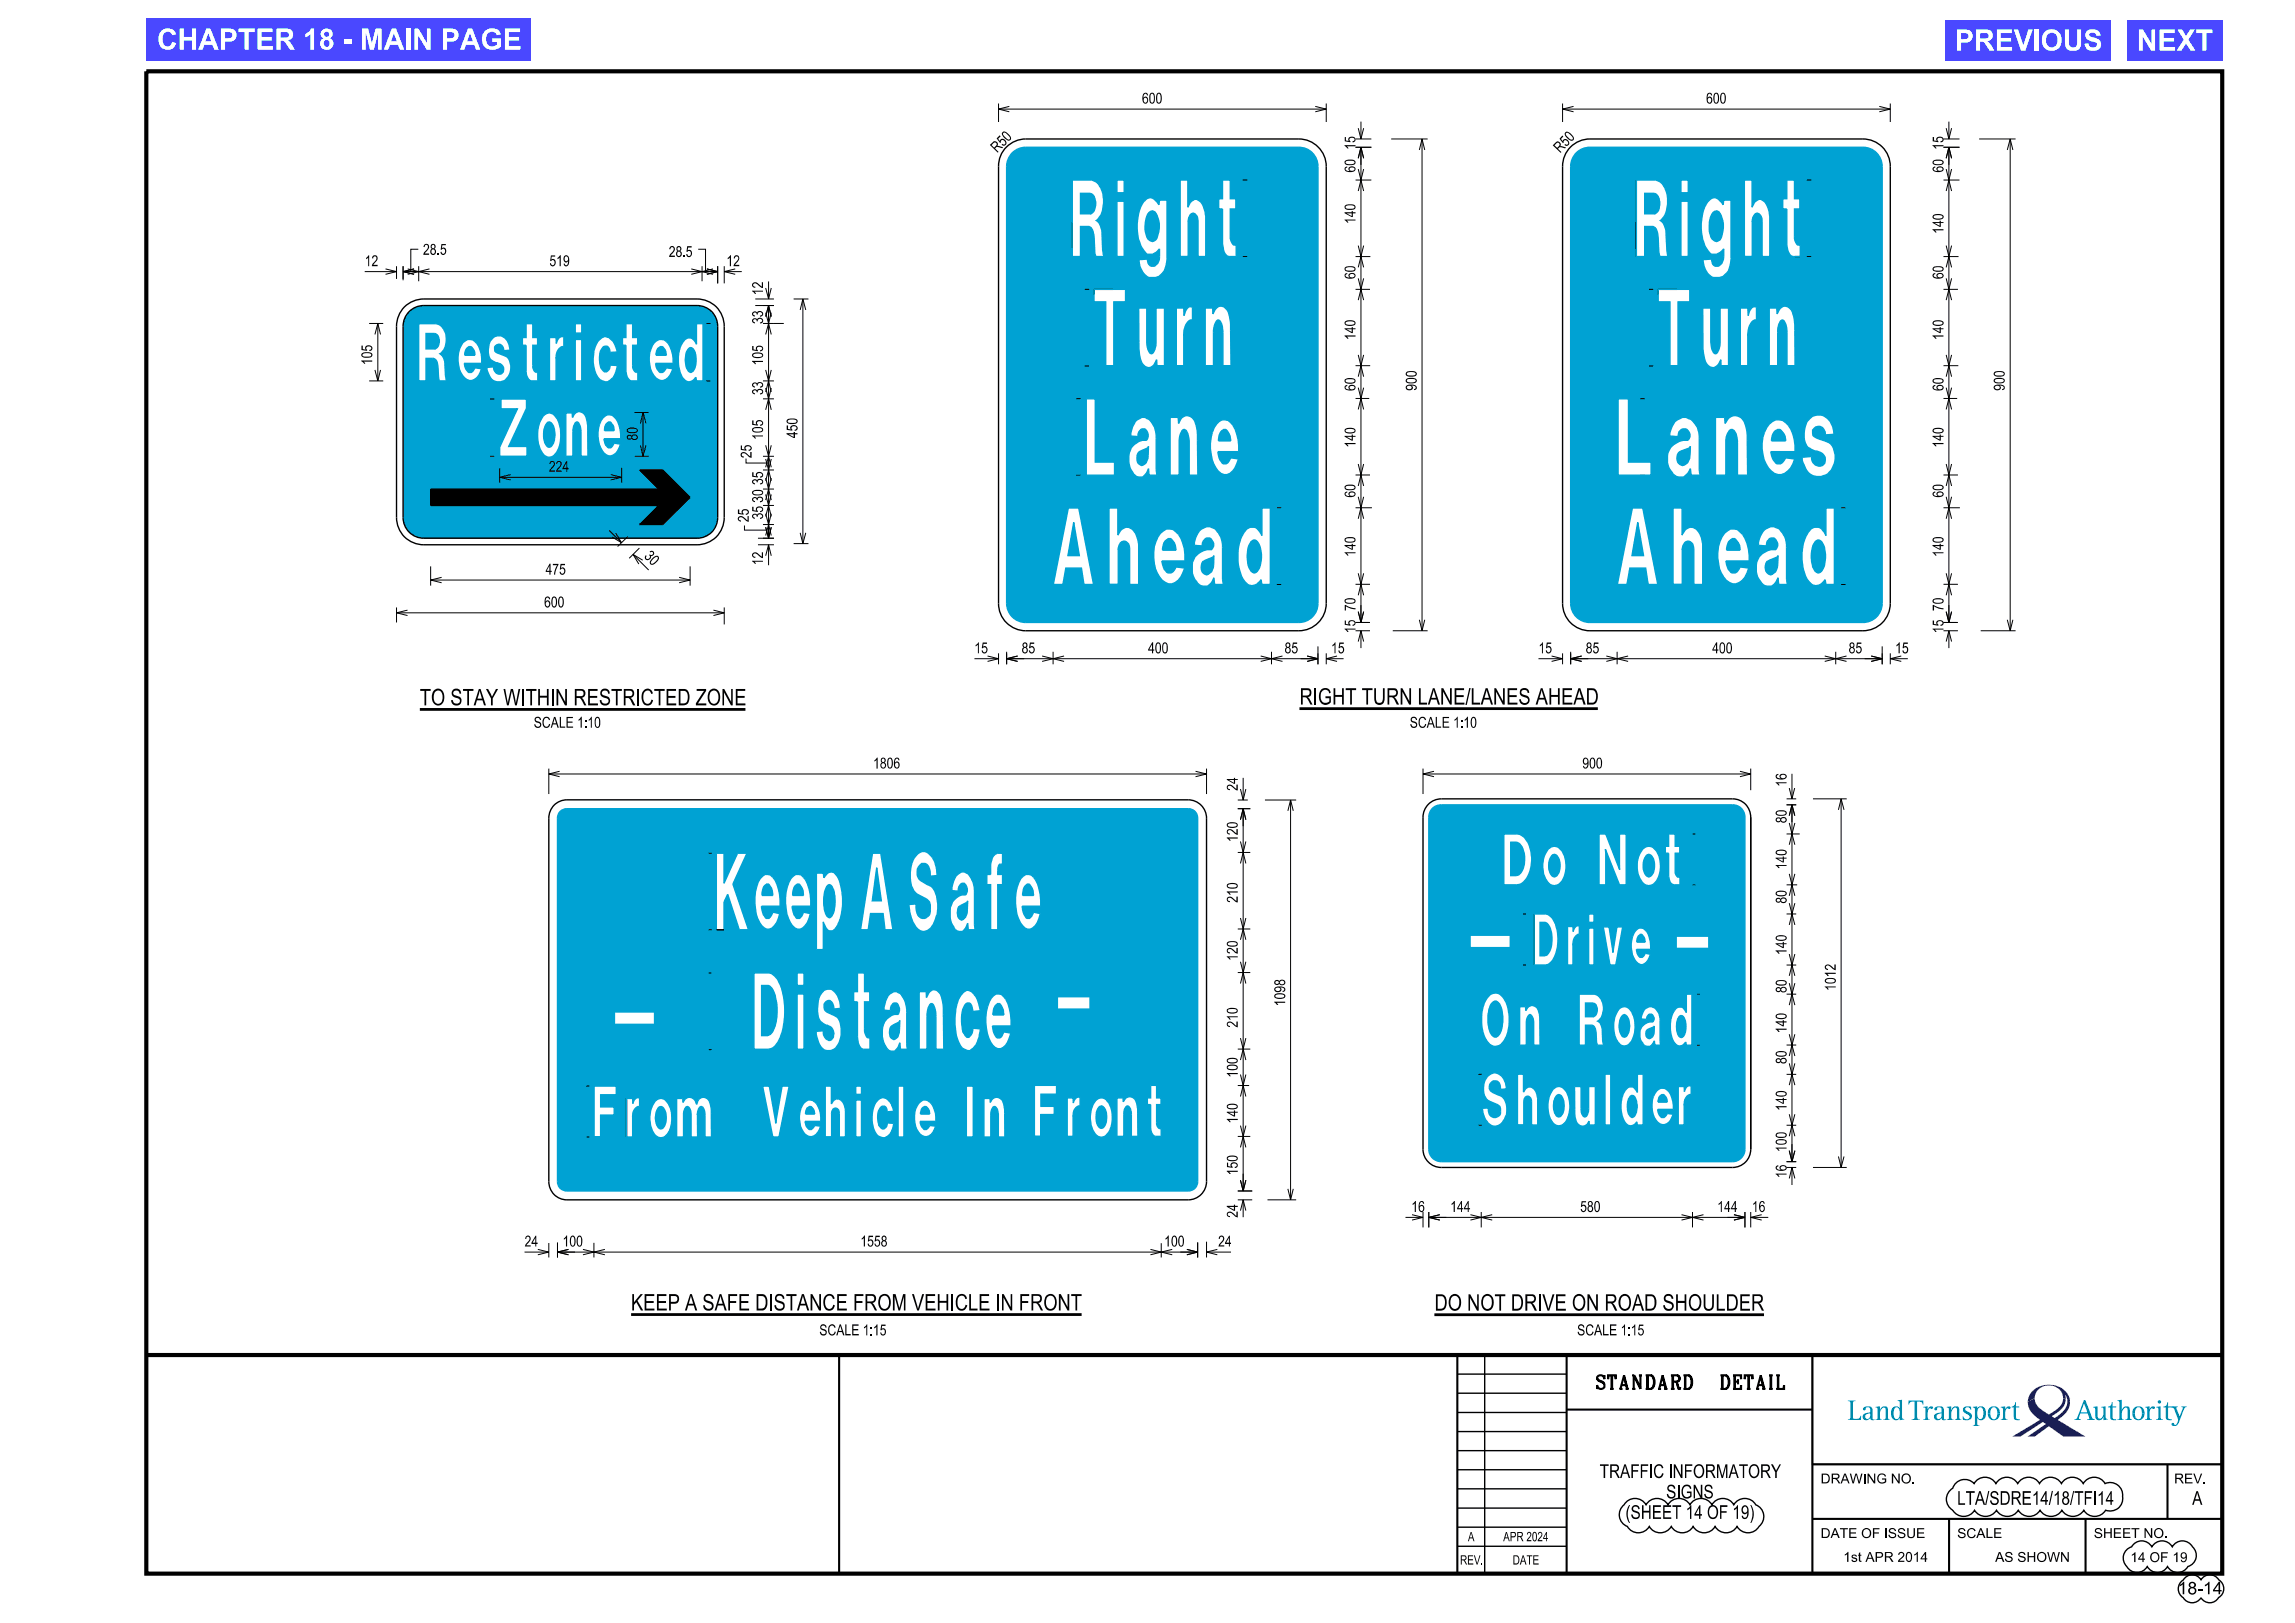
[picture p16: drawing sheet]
<svg xmlns="http://www.w3.org/2000/svg" width="420mm" height="297mm" viewBox="0 0 420 297" stroke-linecap="round" stroke-linejoin="round" font-family="sans-serif">
<defs><g id="words">
<g font-size="3.8" fill="#fff">
<text x="28.7" y="9.1">CHAPTER 18 - MAIN PAGE</text>
<text x="357.8" y="9.3">PREVIOUS</text>
<text x="391.1" y="9.3">NEXT</text>
</g>
<g font-size="3">
<text x="76.8" y="129.1">TO STAY WITHIN RESTRICTED ZONE</text>
<text x="237.8" y="128.9">RIGHT TURN LANE/LANES AHEAD</text>
<text x="115.5" y="239.8">KEEP A SAFE DISTANCE FROM VEHICLE IN FRONT</text>
<text x="262.5" y="239.8">DO NOT DRIVE ON ROAD SHOULDER</text>
</g>
<g font-size="2.5">
<text x="292.3" y="254.2">STANDARD</text>
<text x="313.9" y="254.2">DETAIL</text>
<text x="292.8" y="270.5">TRAFFIC INFORMATORY</text>
<text x="304.9" y="274.2">SIGNS</text>
<text x="358.2" y="275.4">LTA/SDRE14/18/TFI14</text>
<text x="401.2" y="275.4">A</text>
<text x="297.5" y="278">(SHEET 14 OF 19)</text>
</g>
<text font-size="2.3" x="398.5" y="291.8">18-14</text>
<g font-size="2">
<text x="209" y="19">600</text>
<text x="312.2" y="19">600</text>
<text x="182.5" y="28.1" transform="rotate(-45 182.5 28.1)">R50</text>
<text x="285.5" y="28.1" transform="rotate(-46 285.5 28.1)">R50</text>
<text x="77.4" y="46.6">28.5</text>
<text x="122.4" y="47">28.5</text>
<text x="66.7" y="48.7">12</text>
<text x="100.5" y="48.7">519</text>
<text x="132.9" y="48.7">12</text>
<text x="100.4" y="86.3">224</text>
<text x="117.7" y="101.9" transform="rotate(45 117.7 101.9)">30</text>
<text x="99.8" y="105.2">475</text>
<text x="99.6" y="111.1">600</text>
<text x="178.3" y="119.6">15</text>
<text x="187" y="119.6">85</text>
<text x="210.1" y="119.6">400</text>
<text x="235.1" y="119.6">85</text>
<text x="243.6" y="119.6">15</text>
<text x="281.5" y="119.6">15</text>
<text x="290.2" y="119.6">85</text>
<text x="313.3" y="119.6">400</text>
<text x="338.3" y="119.6">85</text>
<text x="346.8" y="119.6">15</text>
<text x="97.7" y="133.2">SCALE 1:10</text>
<text x="258" y="133.2">SCALE 1:10</text>
<text x="159.8" y="140.6">1806</text>
<text x="289.6" y="140.6">900</text>
<text x="258.3" y="221.8">16</text>
<text x="265.4" y="221.8">144</text>
<text x="289.2" y="221.8">580</text>
<text x="314.3" y="221.8">144</text>
<text x="320.6" y="221.8">16</text>
<text x="96" y="228.1">24</text>
<text x="103" y="228.1">100</text>
<text x="157.4" y="228.1">1558</text>
<text x="213.1" y="228.1">100</text>
<text x="222.9" y="228.1">24</text>
<text x="149.9" y="244.4">SCALE 1:15</text>
<text x="288.6" y="244.4">SCALE 1:15</text>
</g>
<g font-size="1.8">
<text x="333.2" y="271.5">DRAWING NO.</text>
<text x="397.9" y="271.5">REV.</text>
<text x="333.2" y="281.5">DATE OF ISSUE</text>
<text x="358.2" y="281.5">SCALE</text>
<text x="383.2" y="281.5">SHEET NO.</text>
<text x="337.3" y="285.8">1st APR 2014</text>
<text x="365.1" y="285.8">AS SHOWN</text>
<text x="389.9" y="285.9">14 OF 19</text>
</g>
<g font-size="1.7">
<text x="267.2" y="286.3">REV.</text>
<text x="268.6" y="282">A</text>
<text x="275.1" y="282">APR 2024</text>
<text x="276.8" y="286.3">DATE</text>
</g>
</g></defs>
<g fill="#00a2d3">
<path d="M196.5 95.6l1 6.1h-2.1z"/>
<path d="M299.7 95.6l1.1 6.1h-2.1z"/>
<path d="M160.4 158.8l.9 6h-1.7z"/>
<path d="M210.3 38.9l.2-.2a.92 .92 0 0 1 1.3 .8 5.1 5.1 0 0 1-.3 4.4 1 1 0 0 1-1.6-.5 5.2 5.2 0 0 1 .4-4.5z" fill-rule="evenodd"/>
<path d="M208.4 82.8l1.5-.8 .3-.3-.1 2.2a1.52 1.52 0 0 1-1.1 1.3 1.44 1.44 0 0 1-.8-2.1z" fill-rule="evenodd"/>
<path d="M223.5 78.9l.6-.3a1.96 1.96 0 0 1 1.1 2.1h-2.2l.1-1z" fill-rule="evenodd"/>
<path d="M213.3 98.9l.5-.3h.2a2.04 2.04 0 0 1 1.2 2.1h-2.4l.2-1.4z" fill-rule="evenodd"/>
<path d="M220.1 102.8l1.8-.8 .2-.3a3.4 3.4 0 0 1-.7 3.1l-.3 .3a1.07 1.07 0 0 1-1.3-1.2z" fill-rule="evenodd"/>
<path d="M197.7 35.4h1.8a2.08 2.08 0 0 1 .9 2.4l-.2 .9-.5 .4h-2z" fill-rule="evenodd"/>
<path d="M229 99.1a.69 .69 0 0 1 1.1 0 5.3 5.3 0 0 1 0 5.4 .69 .69 0 0 1-1.1 0 4.2 4.2 0 0 1-.8-2.7 4.1 4.1 0 0 1 .8-2.7z" fill-rule="evenodd"/>
<path d="M313.5 38.9l.3-.2a.92 .92 0 0 1 1.2 .8 5.4 5.4 0 0 1-.2 4.4 1.02 1.02 0 0 1-1.7-.5 5.6 5.6 0 0 1 .4-4.5z" fill-rule="evenodd"/>
<path d="M301 35.4h1.8a2.21 2.21 0 0 1 .8 2.7l-.2 .6-.5 .4h-1.9z" fill-rule="evenodd"/>
<path d="M307.2 82.8l1.9-.8 .3-.3a4.3 4.3 0 0 1-.5 3 1.1 1.1 0 0 1-1.5 .3 1.55 1.55 0 0 1-.2-2.2z" fill-rule="evenodd"/>
<path d="M324.7 79a.85 .85 0 0 1 1.5 0 2.24 2.24 0 0 1 .6 1.7h-2.6l.1-1z" fill-rule="evenodd"/>
<path d="M316.4 99a.79 .79 0 0 1 .8-.4 .79 .79 0 0 1 .7 .4 2.18 2.18 0 0 1 .6 1.7h-2.5l.1-1z" fill-rule="evenodd"/>
<path d="M323.4 102.8l1.7-.8 .3-.3a4.7 4.7 0 0 1-.5 2.9 1 1 0 0 1-1.3 .4 1.62 1.62 0 0 1-.2-2.2z" fill-rule="evenodd"/>
<path d="M332.2 99.1a.72 .72 0 0 1 1.2 0 5.5 5.5 0 0 1 0 5.4 .72 .72 0 0 1-1.2 0 4.8 4.8 0 0 1-.7-2.7 4.8 4.8 0 0 1 .7-2.7z" fill-rule="evenodd"/>
<path d="M78 61h1.6a1.46 1.46 0 0 1 .7 1.9l-.1 .5-.5 .4h-1.7z" fill-rule="evenodd"/>
<path d="M85.5 63.7l.3-.3a.7 .7 0 0 1 .9 .6l.2 1h-1.8l.1-.8z" fill-rule="evenodd"/>
<path d="M120.5 63.7l.5-.3a1.52 1.52 0 0 1 1 1.6h-1.9l.1-.8z" fill-rule="evenodd"/>
<path d="M126 63.8l.2-.1a1.07 1.07 0 0 1 1.1 1.2l.1 .9a2.89 2.89 0 0 1-.8 2.2l-.2 .2a2.76 2.76 0 0 1-.9-3l.2-.9z" fill-rule="evenodd"/>
<path d="M100.2 77.3a.93 .93 0 0 1 1.2 .9 3.8 3.8 0 0 1-.6 3.6 1.01 1.01 0 0 1-1.2-1.1 3.8 3.8 0 0 1 .6-3.4z" fill-rule="evenodd"/>
<path d="M111.1 77.5l.3-.3h.3l.3 .4a1.49 1.49 0 0 1 .4 1.2h-1.8l.1-.7z" fill-rule="evenodd"/>
<path d="M74.9 57a3.6 3.6 0 0 1 2.7-1.1h50a3.7 3.7 0 0 1 3.7 3.8v35a3.7 3.7 0 0 1-3.7 3.8h-50a3.8 3.8 0 0 1-3.8-3.8v-35a4 4 0 0 1 1.1-2.7zM78.8 89.5v3h41.7l-3.4 3.5h4.2l5-5-5-5h-4.2l3.4 3.5zM84.7 62.7a5.4 5.4 0 0 0 .3 6.4 1.56 1.56 0 0 0 2.6-.4l.5-1.2-1.2-.2a1.02 1.02 0 0 1-1.1 .9l-.5-.6-.4-1.1h3.3a4.8 4.8 0 0 0-1.7-4.3 1.52 1.52 0 0 0-1.8 .5zM90.1 61.9a3.3 3.3 0 0 0-.2 4l.6 .3a2.58 2.58 0 0 1 1.6 1 .86 .86 0 0 1-.8 1.3 1.22 1.22 0 0 1-1-1.4l-1.2 .1a3.1 3.1 0 0 0 1.5 2.6 2.34 2.34 0 0 0 2.9-2.3 2.16 2.16 0 0 0-1.8-2.7l-.3-.1a.87 .87 0 0 1-.9-.9 .87 .87 0 0 1 1-.8 1.14 1.14 0 0 1 .7 1.2l1.1-.1a2.57 2.57 0 0 0-1.7-2.6 1.7 1.7 0 0 0-1.5 .4zM105.3 62.1v7.6h1.2v-7.6zM105.3 59.2v1.8h1.2v-1.8zM109.6 62.3a6.1 6.1 0 0 0 .3 7.2l.3 .2a1.19 1.19 0 0 0 1.8-.4l.2-.2 .4-.7 .4-1.5-1.3-.1a1.12 1.12 0 0 1-1.1 1.2 3.3 3.3 0 0 1-.8-3.3l.4-1a.77 .77 0 0 1 1-.3 .77 .77 0 0 1 .4 .9l.1 .2 1.3-.1a3.9 3.9 0 0 0-1.6-2.6 1.32 1.32 0 0 0-1.8 .5zM119.8 62.7a5.4 5.4 0 0 0 .2 6.4 1.56 1.56 0 0 0 2.6-.4l.6-1.2-1.2-.2a1.08 1.08 0 0 1-1.2 .9l-.5-.6-.3-1.1h3.2a5.5 5.5 0 0 0-1.2-4 1.49 1.49 0 0 0-2.2 .2zM110.3 76.5a5.6 5.6 0 0 0 .3 6.4 1.47 1.47 0 0 0 2.4-.4l.6-1.2-1.2-.2a1.01 1.01 0 0 1-1.1 .8l-.5-.4-.3-1.2h3.1a5 5 0 0 0-1.6-4.3 1.36 1.36 0 0 0-1.7 .5zM114.5 59.2v2.6h-.6v1.4h.6v4.8l.3 1 .5 .6 1.4 .1v-1.5a.88 .88 0 0 1-.9-1v-4h.9v-1.4h-.9v-2.6zM96.3 59.2v2.6h-.7v1.4h.7v4.8l.1 .8 .6 .8 1.4 .1v-1.5a.84 .84 0 0 1-.9-1v-4h.9v-1.4h-.9v-2.6zM100.5 61.8v7.9h1.3v-4.4a1.68 1.68 0 0 1 1.4-1.9v-1.7a1.1 1.1 0 0 0-1.4 1.2v-1.1zM76.6 59.2v10.5h1.4v-4.1h1.3l.6 .5 .2 .5 .2 2.4 .1 .7h1.3l-.2-.9-.1-2.1a2.24 2.24 0 0 0-.9-2 2.83 2.83 0 0 0 1.2-2.9 2.55 2.55 0 0 0-1.9-2.6zM99.4 76.2a6.4 6.4 0 0 0 .2 7.1 1.42 1.42 0 0 0 2.3-.6 7 7 0 0 0 .1-6 1.52 1.52 0 0 0-2.6-.5zM103.5 75.6v7.9h1.3l.1-5.2a1.13 1.13 0 0 1 .6-1.1h.2a2.02 2.02 0 0 1 .6 1.6v4.7h1.3v-4.8a4 4 0 0 0-.9-3.1 1.24 1.24 0 0 0-1.9 .8l-.1-.8zM127.5 59.2v3.8a1.3 1.3 0 0 0-1.1-1.1 1.3 1.3 0 0 0-1.4 .7 6.3 6.3 0 0 0-.8 4.5 3.9 3.9 0 0 0 1.5 2.7 1.4 1.4 0 0 0 1.7-.8l.1 .7h1.2v-10.5zM91.7 73v1.8h3l-3.3 7v1.7h5v-1.8h-3.3l3.2-6.9v-1.8z" fill-rule="evenodd"/>
<path d="M126 63.8a.51 .51 0 0 1 .9 0 4.1 4.1 0 0 1 0 4.1 .51 .51 0 0 1-.9 0 3.9 3.9 0 0 1 0-4.1z" fill-rule="evenodd"/>
<path d="M100.2 77.3l.3-.1a1.61 1.61 0 0 1 1 1.7 3.2 3.2 0 0 1-.7 2.9 .56 .56 0 0 1-.8-.2 3.8 3.8 0 0 1 .2-4.3z" fill-rule="evenodd"/>
<path d="M78 61h1.6a1.66 1.66 0 0 1 .1 2.8h-1.7z" fill-rule="evenodd"/>
<path d="M110.9 77.6a.59 .59 0 0 1 .9-.3l.5 .8 .1 .7h-1.8l.1-.7z" fill-rule="evenodd"/>
<path d="M120.4 63.7a.69 .69 0 0 1 .9-.2l.4 .5 .3 1h-1.9l.1-.8z" fill-rule="evenodd"/>
<path d="M85.4 63.7a.64 .64 0 0 1 .9-.2l.6 .8v.7h-1.8l.1-.8z" fill-rule="evenodd"/>
<path d="M185.2 28a3.6 3.6 0 0 1 2.5-1.1h50a3.5 3.5 0 0 1 3.5 3.5v80a3.5 3.5 0 0 1-3.5 3.5h-50a3.5 3.5 0 0 1-3.5-3.5v-80a3.6 3.6 0 0 1 1-2.4zM204.4 36.8v10.2h1.3v-10.2zM204.4 32.9v2.4h1.3v-2.4zM209.7 36.5a6.9 6.9 0 0 0-1.6 5.3 6.8 6.8 0 0 0 1.9 4.7 2.15 2.15 0 0 0 2.2-1 3.6 3.6 0 0 1-.3 2.7l-.7 .5a1.09 1.09 0 0 1-1.2-1.3l-1.5 .1a3.5 3.5 0 0 0 1.9 3.3 2.63 2.63 0 0 0 3-2.2l.2-1.1v-10.9h-1.4l-.1 .9a2.39 2.39 0 0 0-1.5-1.3zM215.3 56.4v10.5h1.3l.1-6.5 .4-1.1a1.24 1.24 0 0 1 1.1-.7v-2.4a.92 .92 0 0 0-1.3 .8l-.2 .8-.1-1.4zM198.8 73v14h5.2v-2.4h-3.6v-11.6zM207.8 77.1a5.2 5.2 0 0 0-.9 2.7l1.3 .1a1.04 1.04 0 0 1 .3-1.1 1.04 1.04 0 0 1 1.2-.2 1.39 1.39 0 0 1 .1 2 3 3 0 0 0-3.2 2.8v1.3a3.9 3.9 0 0 0 1.4 2.5l1.1 .1a3.1 3.1 0 0 0 1.1-1.5l.1 1.2h1.5l-.1-.1-.1-.9v-6.3a4 4 0 0 0-1.3-3l-.8-.3h-.5zM214.1 76.4v10.6h1.7v-6.4a2.59 2.59 0 0 1 .8-2h.2a2.48 2.48 0 0 1 .8 2.1v6.3h1.6l-.1-6.4a5.3 5.3 0 0 0-1-4.2 1.52 1.52 0 0 0-2.4 1.1l-.1-1.1zM222.6 77.6a7.8 7.8 0 0 0 .3 8.6 1.76 1.76 0 0 0 3.1-.5l.7-1.7-1.5-.2-.5 .9-.3 .2a.93 .93 0 0 1-1.1-.7l-.4-1.5h3.8a7.7 7.7 0 0 0-1.5-5.3 1.63 1.63 0 0 0-2.6 .2zM195.5 93l-2.7 14h1.7l.6-3h2.8l.5 3h1.7l-2.7-14zM212.4 97.6a7.3 7.3 0 0 0 .3 8.6 2.02 2.02 0 0 0 3.4-.6l.7-1.6-1.6-.3-.5 .9-.4 .2a1.05 1.05 0 0 1-1.2-.6l-.5-1.5h4.3a7.7 7.7 0 0 0-1.2-4.9l-.5-.4a1.84 1.84 0 0 0-2.8 .2zM219.5 97.2a4.2 4.2 0 0 0-.9 2.6l1.4 .1a1.14 1.14 0 0 1 .4-1.2 1.14 1.14 0 0 1 1.2-.1 1.32 1.32 0 0 1 .1 2 3.3 3.3 0 0 0-3.5 4 3.5 3.5 0 0 0 1.5 2.6 1.48 1.48 0 0 0 2.2-.9l.2-.6 .2 1.3h1.7l-.3-1v-6.3a3.5 3.5 0 0 0-2-3.2 1.84 1.84 0 0 0-2.2 .7zM223.7 32.9v3.5h-.7v1.8h.7l.1 6.9a1.76 1.76 0 0 0 1.1 1.9h1.3v-2.1h-.3a1.65 1.65 0 0 1-.8-1.3v-5.4h1.1v-1.8h-1.1v-3.5zM220.6 56.4v10.5h1.5v-6.4a2.76 2.76 0 0 1 .7-1.9h.2a2.46 2.46 0 0 1 .8 2v6.3h1.5l-.1-6.4a6.7 6.7 0 0 0-.7-3.9 1.2 1.2 0 0 0-2.1 .1l-.4 .8-.1-1.1zM208.4 56.4v6.4a6.2 6.2 0 0 0 .8 3.9 1.18 1.18 0 0 0 2.1-.1l.4-.8v1.1h1.4v-10.5h-1.5v6.4a2.42 2.42 0 0 1-.8 1.9h-.2a2.46 2.46 0 0 1-.7-2.1v-6.2zM200.2 52.9v2.3h2.2v11.7h1.4v-11.7h2.2v-2.3zM196.2 32.9v14.1h1.5v-5.6h1.6l.4 .3 .3 .4 .2 .8 .1 3.2 .3 .9h1.4l-.2-1.2-.1-2.8a2.99 2.99 0 0 0-1.1-2.6l.2-.2a5.2 5.2 0 0 0 .8-5.3 2.73 2.73 0 0 0-1.8-2zM216 32.9v14.1h1.5v-6.6a1.2 1.2 0 0 1 .9-1.4 1.41 1.41 0 0 1 .9 1.5v6.5h1.4v-7.4a3.5 3.5 0 0 0-1.7-3.1h-.4a2.13 2.13 0 0 0-1.2 1.4v-5zM203 93v14h1.6v-6.7a1.21 1.21 0 0 1 1.2-1.3 1.29 1.29 0 0 1 .9 1.4v6.6h1.7v-7.4a3.3 3.3 0 0 0-1.9-3.1 1.87 1.87 0 0 0-1.9 1.4v-4.9zM230.9 93v5a1.8 1.8 0 0 0-2.7-1.2 6.2 6.2 0 0 0-1.6 4.2 8 8 0 0 0 1.4 5.6 1.58 1.58 0 0 0 2.5-.2l.3-.3 .1 .9h1.6v-14z" fill-rule="evenodd"/>
<path d="M229 99.1a.69 .69 0 0 1 1.1 0 5.2 5.2 0 0 1 0 5.4 .69 .69 0 0 1-1.1 0 5.5 5.5 0 0 1 0-5.4z" fill-rule="evenodd"/>
<path d="M197.7 35.4h1.8a2.17 2.17 0 0 1 .9 2.7 1.26 1.26 0 0 1-.7 1h-2z" fill-rule="evenodd"/>
<path d="M220.1 102.8l1.8-.8 .2-.3a3.4 3.4 0 0 1-.7 3.1l-.3 .3a1.07 1.07 0 0 1-1.3-1.2z" fill-rule="evenodd"/>
<path d="M213.2 99l.6-.4h.4a2.43 2.43 0 0 1 1 2.1h-2.4l.1-1z" fill-rule="evenodd"/>
<path d="M223.4 79l.2-.2a.6 .6 0 0 1 .9-.1l.6 1.1 .1 .9h-2.2a2.6 2.6 0 0 1 .4-1.7z" fill-rule="evenodd"/>
<path d="M208.4 82.8l1.5-.8 .3-.3-.1 2.2a1.52 1.52 0 0 1-1.1 1.3 1.44 1.44 0 0 1-.8-2.1z" fill-rule="evenodd"/>
<path d="M210.3 38.9l.6-.3a1.06 1.06 0 0 1 .9 .9 5 5 0 0 1-.3 4.4 1 1 0 0 1-1.6-.5 5.2 5.2 0 0 1 .4-4.5z" fill-rule="evenodd"/>
<path d="M288.5 28a3.6 3.6 0 0 1 2.5-1.1h49.9a3.5 3.5 0 0 1 3.6 3.5v80a3.5 3.5 0 0 1-3.6 3.5h-49.9a3.5 3.5 0 0 1-3.6-3.5v-80a3.6 3.6 0 0 1 1.1-2.4zM307.6 36.8v10.2h1.4v-10.2zM307.6 32.9v2.4h1.4v-2.4zM313 36.5a6.4 6.4 0 0 0-1.7 4.5 7 7 0 0 0 1.9 5.5 2.28 2.28 0 0 0 2.3-1 2.99 2.99 0 0 1-.9 3.1 .91 .91 0 0 1-.9 0 .91 .91 0 0 1-.4-.9l-.1-.3-1.5 .1a3.5 3.5 0 0 0 1.9 3.3 2.71 2.71 0 0 0 3.1-2.8l.1-11.4h-1.3l-.2 .9a2.33 2.33 0 0 0-1.5-1.3zM323.8 56.4v10.5h1.5v-6.4a2.42 2.42 0 0 1 .8-1.9h.1a2.46 2.46 0 0 1 .8 2v6.3h1.5v-6.4a6.2 6.2 0 0 0-.8-3.9 1.18 1.18 0 0 0-2.1 .1l-.4 .8v-1.1zM306.5 77.1a4.8 4.8 0 0 0-.9 2.7l1.5 .1a1.11 1.11 0 0 1 .5-1.3 1.11 1.11 0 0 1 1.3 .2 1.15 1.15 0 0 1 0 1.8 3.5 3.5 0 0 0-3.5 1.9 3.5 3.5 0 0 0 .6 3.9 1.9 1.9 0 0 0 2.1 .9 3.1 3.1 0 0 0 1.3-1.5l.1 1.2h1.8l-.2-.1-.1-.9v-6.3a3.4 3.4 0 0 0-2.4-3.3h-.7zM323.8 77.6a6.9 6.9 0 0 0 .3 8.6 2.2 2.2 0 0 0 3.6-.5l.7-1.7-1.6-.2a1.36 1.36 0 0 1-1.8 1l-.3-.4a3.2 3.2 0 0 1-.6-1.7h4.4a6.6 6.6 0 0 0-1.7-5.3 2.08 2.08 0 0 0-3 .2zM331.2 76.6a4.1 4.1 0 0 0-1 3.4 2.33 2.33 0 0 0 1.7 2.4l.3 .1a1.68 1.68 0 0 1 1.7 2.3 1.39 1.39 0 0 1-1.6 .3 1.39 1.39 0 0 1-.8-1.6l-1.7 .2a4.1 4.1 0 0 0 2 3.4 3.2 3.2 0 0 0 4-3.1 2.9 2.9 0 0 0-2.5-3.5l-.3-.1a1.33 1.33 0 0 1-1.3-1.7 1.25 1.25 0 0 1 1.6-.6 1.25 1.25 0 0 1 .7 1.5l1.6-.1a3.4 3.4 0 0 0-2.4-3.6 2.34 2.34 0 0 0-2 .7zM298.7 93l-2.7 14h1.7l.6-3h2.9l.4 3h1.8l-2.8-14zM315.6 97.6a7.3 7.3 0 0 0 .3 8.6 2.06 2.06 0 0 0 3.4-.6l.7-1.6-1.5-.3-.4 .7-.5 .4a1.07 1.07 0 0 1-1.3-.6l-.5-1.5h4.3a6.7 6.7 0 0 0-1.6-5.3 1.84 1.84 0 0 0-2.9 .2zM322.7 97.2a4.2 4.2 0 0 0-.9 2.6l1.5 .1a1.24 1.24 0 0 1 1.3-1.4 1.31 1.31 0 0 1 .3 2.1 3.3 3.3 0 0 0-3.4 4.4l.2 .7 .5 .7a1.61 1.61 0 0 0 1.5 .9 1.61 1.61 0 0 0 1.4-1l.3-.6 .1 1.3h1.7l-.1-.1-.1-.9v-6.3a4 4 0 0 0-1.5-3l-.6-.2a1.84 1.84 0 0 0-2.2 .7zM311.6 56.4v6.4a6.1 6.1 0 0 0 1 4.1 1.16 1.16 0 0 0 1.9-.3l.4-.8 .1 1.1h1.3v-10.5h-1.5v6.4a2.57 2.57 0 0 1-.8 1.9h-.1a2.46 2.46 0 0 1-.8-2.1v-6.2zM313.9 76.4v10.6h1.9v-6.4a2.37 2.37 0 0 1 1-2h.2a2.19 2.19 0 0 1 1 2.1v6.3h1.8v-6.4a5.1 5.1 0 0 0-1.3-4.2 1.86 1.86 0 0 0-2.8 1.1l-.1-1.1zM303.5 52.9v2.3h2.1v11.7h1.5v-11.7h2.1v-2.3zM299.4 32.9v14.1h1.6v-5.6h1.5l.6 .5 .3 1 .2 3.2 .2 .9h1.5l-.3-1.2-.1-2.8a2.99 2.99 0 0 0-1.1-2.6l.2-.2a5.2 5.2 0 0 0 .9-5.3 2.73 2.73 0 0 0-1.9-2zM319.2 32.9v14.1h1.5v-6.6a1.28 1.28 0 0 1 .9-1.4 1.3 1.3 0 0 1 .9 1.5v6.5h1.4v-7.4a3.6 3.6 0 0 0-1.6-3.1 1.68 1.68 0 0 0-1.7 1.4v-5zM318.5 56.4v10.5h1.4v-5.8l.1-1.1 .3-.7a1.15 1.15 0 0 1 1.2-.7v-2.4a.94 .94 0 0 0-1.4 .8l-.2 .8v-1.4zM296.1 73v14h6.1v-2.4h-4.2v-11.6zM306.2 93v14h1.7v-6.7a1.28 1.28 0 0 1 1.1-1.3 1.27 1.27 0 0 1 1 1.4v6.6h1.6v-7.4a3.3 3.3 0 0 0-1.9-3.1 1.82 1.82 0 0 0-1.9 1.4v-4.9zM334.2 93v5a1.78 1.78 0 0 0-2.8-1.2 6.7 6.7 0 0 0-1.6 4.2 8.5 8.5 0 0 0 1.2 5.4 1.6 1.6 0 0 0 2.8 0l.2-.3 .2 .9h1.5v-14zM327 32.9v3.5h-.8v1.8h.8v6.5l.3 1.4a1.2 1.2 0 0 0 .9 .9h1.3v-2.1h-.4a1.52 1.52 0 0 1-.7-1.3v-5.4h1v-1.8h-1v-3.5z" fill-rule="evenodd"/>
<path d="M332.2 99.1a.72 .72 0 0 1 1.2 0 5.5 5.5 0 0 1 0 5.4 .72 .72 0 0 1-1.2 0 5.5 5.5 0 0 1 0-5.4z" fill-rule="evenodd"/>
<path d="M301 35.4h1.8a2.29 2.29 0 0 1 .4 3.5l-.3 .2h-1.9z" fill-rule="evenodd"/>
<path d="M323.4 102.8l1.7-.8 .3-.3a4.7 4.7 0 0 1-.5 2.9 1 1 0 0 1-1.3 .4 1.62 1.62 0 0 1-.2-2.2z" fill-rule="evenodd"/>
<path d="M316.4 99l.6-.4h.4a2.43 2.43 0 0 1 1.1 2.1h-2.5l.1-1z" fill-rule="evenodd"/>
<path d="M324.7 79l.2-.2a.73 .73 0 0 1 1-.1l.8 1.1 .1 .9h-2.6a2.58 2.58 0 0 1 .5-1.7z" fill-rule="evenodd"/>
<path d="M307.2 82.8l1.9-.8 .3-.3a4.3 4.3 0 0 1-.5 3 1.1 1.1 0 0 1-1.5 .3 1.55 1.55 0 0 1-.2-2.2z" fill-rule="evenodd"/>
<path d="M313.5 38.9l.6-.3a1.06 1.06 0 0 1 .9 .9 5.2 5.2 0 0 1-.2 4.4 1.02 1.02 0 0 1-1.7-.5 5.6 5.6 0 0 1 .4-4.5z" fill-rule="evenodd"/>
<path d="M139.9 162.1l.5-.3a1.97 1.97 0 0 1 1 2.1h-1.9l.1-1z" fill-rule="evenodd"/>
<path d="M145.5 162.1l.5-.3a1.97 1.97 0 0 1 1 2.1h-1.9l.1-1z" fill-rule="evenodd"/>
<path d="M175.4 165.9l1.5-.7 .2-.4a4.8 4.8 0 0 1-.4 3 .71 .71 0 0 1-1.1 .4l-.3-.5-.1-.6z" fill-rule="evenodd"/>
<path d="M187.6 162.1l.5-.3a2.03 2.03 0 0 1 1.1 2.1h-2.1l.2-1z" fill-rule="evenodd"/>
<path d="M120.6 202.6l.3-.1a1.92 1.92 0 0 1 1 2.2 1.69 1.69 0 0 1-1 1.9 1.94 1.94 0 0 1-1-2.1l.2-1z" fill-rule="evenodd"/>
<path d="M151.5 162l.3-.1a1.37 1.37 0 0 1 .8 1.2l.2 1.7a4.3 4.3 0 0 1-.8 3l-.2 .2a2.37 2.37 0 0 1-1-2.3l-.1-.9a5.1 5.1 0 0 1 .8-2.8z" fill-rule="evenodd"/>
<path d="M147.7 202.8a.64 .64 0 0 1 .7-.3 .64 .64 0 0 1 .5 .5l.2 .9h-1.7z" fill-rule="evenodd"/>
<path d="M168.8 202.8a.64 .64 0 0 1 .6-.3 .64 .64 0 0 1 .5 .5l.2 .9h-1.6z" fill-rule="evenodd"/>
<path d="M139.4 180.3l1.5 .1a5 5 0 0 1 1.3 3.4 7.6 7.6 0 0 1-1.2 5.5l-.5 .2h-1.1z" fill-rule="evenodd"/>
<path d="M163.1 187.9l1.4-.8 .2-.4a5.9 5.9 0 0 1-.4 3 .76 .76 0 0 1-1.1 .3 1.88 1.88 0 0 1-.1-2.1z" fill-rule="evenodd"/>
<path d="M182.2 184l.5-.3a1.7 1.7 0 0 1 1 1.6v.4h-2l.1-1z" fill-rule="evenodd"/>
<path d="M201.2 202.5l.3-.1a1.38 1.38 0 0 1 1 1.4 2.76 2.76 0 0 1-.7 2.6 .95 .95 0 0 1-1.1-.9 3.4 3.4 0 0 1 .5-3z" fill-rule="evenodd"/>
<path d="M276.5 154.1h1.1a2.43 2.43 0 0 1 1.4 2.3 3.6 3.6 0 0 1-1.3 3.8h-1.2z" fill-rule="evenodd"/>
<path d="M284.2 156.4l.2-.1a1.95 1.95 0 0 1 1.1 2.2 1.81 1.81 0 0 1-1.1 2 2.25 2.25 0 0 1-.9-2.7l.2-.8z" fill-rule="evenodd"/>
<path d="M301.4 156.4l.3-.1a1.95 1.95 0 0 1 1.1 2.2 1.81 1.81 0 0 1-1.1 2 2.25 2.25 0 0 1-1-2.7l.3-.8z" fill-rule="evenodd"/>
<path d="M281.8 168.8a1.63 1.63 0 0 1 2.1 1.7l.1 .6a3.9 3.9 0 0 1-1.1 3.7l-1.1 .1z" fill-rule="evenodd"/>
<path d="M299.9 171.2l.3-.2 .4 .1 .3 .4 .2 .9h-1.6l.1-.7z" fill-rule="evenodd"/>
<path d="M273 183.6a.81 .81 0 0 1 .8-.4 .81 .81 0 0 1 .7 .6 6.4 6.4 0 0 1-.3 5.7 .89 .89 0 0 1-1.5-.5 6.9 6.9 0 0 1 .3-5.4z" fill-rule="evenodd"/>
<path d="M290.2 183.5h1.4a1.43 1.43 0 0 1 0 2.6h-1.4z" fill-rule="evenodd"/>
<path d="M296.8 186l.5-.3a1.44 1.44 0 0 1 .9 1.4 2.88 2.88 0 0 1-.7 2.6l-.2 .1a1.38 1.38 0 0 1-.9-1.4v-1.5z" fill-rule="evenodd"/>
<path d="M301.4 188.5l1.2-.5 .2-.3a2.21 2.21 0 0 1-.5 2.2 .66 .66 0 0 1-.8 0 .66 .66 0 0 1-.3-.7z" fill-rule="evenodd"/>
<path d="M307.3 186.1l.3-.3a1.56 1.56 0 0 1 .9 1.8v.3a2.1 2.1 0 0 1-.8 2 1.41 1.41 0 0 1-.9-1.4v-.6a3.1 3.1 0 0 1 .5-1.8z" fill-rule="evenodd"/>
<path d="M284.8 200.6l.5-.3a2.03 2.03 0 0 1 .9 2.2 1.69 1.69 0 0 1-1 1.9 2 2 0 0 1-.9-2.1l.1-.8z" fill-rule="evenodd"/>
<path d="M298.3 200.7l.4-.3a1.71 1.71 0 0 1 .9 1.8v.4a2.15 2.15 0 0 1-.9 1.9 1.78 1.78 0 0 1-.9-1.9v-.1a2.86 2.86 0 0 1 .5-1.8z" fill-rule="evenodd"/>
<path d="M303.7 200.6a.64 .64 0 0 1 .7-.3 .64 .64 0 0 1 .5 .5l.2 .9h-1.7z" fill-rule="evenodd"/>
<path d="M262.1 147.9l.8-.5 .9-.1h53.3a2.23 2.23 0 0 1 2.2 2.2v60.8a2.29 2.29 0 0 1-2.2 2.3h-53.3a2.29 2.29 0 0 1-2.3-2.3v-60.8l.2-.8zM275.2 152.6v9.3h2.4a2.67 2.67 0 0 0 2.2-2 6.8 6.8 0 0 0-.8-6.7l-.9-.5-.4-.1zM283.3 155.4a5.1 5.1 0 0 0 .3 6.4 1.66 1.66 0 0 0 2.5-1 5.2 5.2 0 0 0-.6-5.4 1.42 1.42 0 0 0-2.2 0zM292.6 152.6v9.3h1.3l-.1-6.5 2.6 6.5h1.2v-9.3h-1.2v6.5l-2.5-6.5zM300.6 155.4a5.1 5.1 0 0 0 .3 6.4 1.66 1.66 0 0 0 2.5-1 5.2 5.2 0 0 0-.6-5.4 1.42 1.42 0 0 0-2.2 0zM290.7 169.8v6.8h1v-6.8zM290.7 167.2v1.6h1v-1.6zM293.4 169.6l1.2 7h1.1l1.3-7h-1.1l-.7 4.7-.7-4.7zM299.6 170a4.8 4.8 0 0 0-.1 6.1 1.19 1.19 0 0 0 2.1-.4l.4-1.1-.9-.2-.6 .8h-.4l-.3-.4-.3-1.1h2.6a4.9 4.9 0 0 0-1-3.5 1.07 1.07 0 0 0-1.5-.2zM289 181.9v9.4h1.2v-3.7h1.2l.5 .4a5.2 5.2 0 0 1 .3 2.6l.1 .7h1.2l-.2-.8-.1-1.9a2.01 2.01 0 0 0-.8-1.7 2.56 2.56 0 0 0 1-2.7v-.2a2.31 2.31 0 0 0-1.7-2.1zM296.2 184.7a5.4 5.4 0 0 0 .3 6.4 1.37 1.37 0 0 0 2.1-.6 5.8 5.8 0 0 0-.3-5.8 1.29 1.29 0 0 0-2.1 0zM301 184.7l-.5 1-.1 .8h.9a.75 .75 0 0 1 .2-.7 .75 .75 0 0 1 .9-.1l.1 .1a.78 .78 0 0 1-.1 1.2 2.31 2.31 0 0 0-2.2 1.3 2.31 2.31 0 0 0 .4 2.6 1.05 1.05 0 0 0 1 .6 1.05 1.05 0 0 0 1-.7l.2-.3 .1 .8h1.1l-.2-.7v-4.2a2.15 2.15 0 0 0-1.5-2.2h-.5zM272.4 196.8a3.5 3.5 0 0 0-.4 4.3l.3 .3 1.9 .9a1.48 1.48 0 0 1 .2 1.8 1.19 1.19 0 0 1-1.3 .3 1.19 1.19 0 0 1-.7-1.2v-.5l-1.1 .1a3.8 3.8 0 0 0 1.6 3.1 1.92 1.92 0 0 0 2.5-1.4 3.6 3.6 0 0 0-.4-3.7l-.8-.4a2.05 2.05 0 0 1-1.5-1 1.04 1.04 0 0 1 .5-1.5 1.04 1.04 0 0 1 1.4 .9v.6l1.1-.1a2.85 2.85 0 0 0-2-3l-.8 .2zM284.2 199.4a5.4 5.4 0 0 0 .2 6.3 1.43 1.43 0 0 0 2.2-.6 5.5 5.5 0 0 0-.3-5.7 1.31 1.31 0 0 0-2.1 0zM293.7 196.6v9.3h1.1v-9.3zM303.2 199.6a4.8 4.8 0 0 0 .2 5.8 1.53 1.53 0 0 0 2.6-.9l.2-.6-1.1-.1a.86 .86 0 0 1-1.1 .6l-.5-.6-.1-.8h2.8a4.7 4.7 0 0 0-1.1-3.5 1.31 1.31 0 0 0-1.9 .1zM307.1 198.8v7.1h1.1v-3.9a1.49 1.49 0 0 1 1.3-1.7v-1.5a.98 .98 0 0 0-1.2 1l-.1-1zM305.4 152.6v2.3h-.6v1.2h.6v4.3l.2 1 .5 .5h1.3v-1.4a.77 .77 0 0 1-.8-.8v-3.6h.8v-1.2h-.8v-2.3zM278.1 184.2v7.1h1.2l.1-4.6 .1-.5 .4-.5 .4 .1 .3 .9 .1 4.6h1.1v-4.3a3.5 3.5 0 0 0-.8-2.8 1.18 1.18 0 0 0-1.8 .8v-.8zM288.1 198.8l.1 4.3a3.3 3.3 0 0 0 .8 2.8 1.17 1.17 0 0 0 1.8-.8l.1 .8h1.1v-7.1h-1.3v4.3a1.43 1.43 0 0 1-.6 1.3l-.4-.1-.3-.9-.1-4.6zM280.7 167.2v9.4h2.1a2.56 2.56 0 0 0 1.9-2.1 8.3 8.3 0 0 0-.5-6.4l-1-.8zM286.8 169.5v7.1h1.1v-3.9a1.51 1.51 0 0 1 1.1-1.7v-1.5a.95 .95 0 0 0-1.1 1v-1zM272.7 182.1a6.6 6.6 0 0 0-1.5 5.6 5.4 5.4 0 0 0 1.5 3.4 1.61 1.61 0 0 0 2.4-.5 6.3 6.3 0 0 0 1.1-3.5 6 6 0 0 0-1.7-5.2l-.9-.2zM308.6 181.9v3.4a1.2 1.2 0 0 0-1.8-.8 4.3 4.3 0 0 0-1.1 2.8 4.9 4.9 0 0 0 1.2 4 1.19 1.19 0 0 0 1.6-.6l.1 .6h1v-9.4zM277.7 196.6v9.3h1.2v-4.4a.68 .68 0 0 1 .3-.8 .68 .68 0 0 1 .8 .1l.3 .7v4.4h1.1v-4.9a1.91 1.91 0 0 0-1.6-2.1 1.63 1.63 0 0 0-1 .9v-3.2zM299.6 196.6v3.3a1.23 1.23 0 0 0-1.8-.8 4.1 4.1 0 0 0-1.1 2.8 4.8 4.8 0 0 0 1.2 4 1.21 1.21 0 0 0 1.6-.6l.1 .6h1.1v-9.3zM306.9 171.4v2h5.7v-2zM269.2 171.3v2h7.1v-2z" fill-rule="evenodd"/>
<path d="M298.3 200.7l.4-.3a1.71 1.71 0 0 1 .9 1.8 2.33 2.33 0 0 1-.9 2.3 1.89 1.89 0 0 1-.9-2.2l.2-1.2z" fill-rule="evenodd"/>
<path d="M307.3 186.1l.3-.3a1.56 1.56 0 0 1 .9 1.8 2.27 2.27 0 0 1-.8 2.3h-.1a2.05 2.05 0 0 1-.8-2.2l.2-1.2z" fill-rule="evenodd"/>
<path d="M273 183.6a.8 .8 0 0 1 .8-.4 .8 .8 0 0 1 .7 .6 6.2 6.2 0 0 1-.3 5.7 .89 .89 0 0 1-1.5-.5 6.5 6.5 0 0 1 .3-5.4z" fill-rule="evenodd"/>
<path d="M281.8 168.8a1.63 1.63 0 0 1 2.1 1.7 4.9 4.9 0 0 1-.8 4.3l-.3 .1h-1z" fill-rule="evenodd"/>
<path d="M303.7 200.6l.4-.3h.3a1.48 1.48 0 0 1 .7 1.4h-1.7z" fill-rule="evenodd"/>
<path d="M285 200.4l.3-.1a2.03 2.03 0 0 1 .9 2.2 1.69 1.69 0 0 1-1 1.9 1.94 1.94 0 0 1-.9-2.1l.3-1.3z" fill-rule="evenodd"/>
<path d="M301.4 188.5l1.2-.5 .2-.3a2.21 2.21 0 0 1-.5 2.2 .66 .66 0 0 1-.8 0 .66 .66 0 0 1-.3-.7z" fill-rule="evenodd"/>
<path d="M297 185.8l.3-.1a1.44 1.44 0 0 1 .9 1.4 2.88 2.88 0 0 1-.7 2.6l-.3 .1a2.18 2.18 0 0 1-.9-2.1l.3-1.4z" fill-rule="evenodd"/>
<path d="M290.2 183.5h1.4a1.45 1.45 0 0 1 0 2.6h-1.4z" fill-rule="evenodd"/>
<path d="M299.8 171.3l.4-.3h.2a1.7 1.7 0 0 1 .7 1.4h-1.6l.1-.7z" fill-rule="evenodd"/>
<path d="M301.4 156.4l.3-.1a1.95 1.95 0 0 1 1.1 2.2 1.81 1.81 0 0 1-1.1 2 2.46 2.46 0 0 1-1-2.7l.3-.8z" fill-rule="evenodd"/>
<path d="M284.2 156.4l.2-.1a1.95 1.95 0 0 1 1.1 2.2 1.81 1.81 0 0 1-1.1 2 2.46 2.46 0 0 1-.9-2.7l.2-.8z" fill-rule="evenodd"/>
<path d="M276.5 154.1h1.1a2.43 2.43 0 0 1 1.4 2.3 4.3 4.3 0 0 1-1 3.7l-.5 .1h-1z" fill-rule="evenodd"/>
<path d="M102.5 148.5l.6-.4 .7-.1h113.7a1.7 1.7 0 0 1 1.7 1.7v66.5a1.68 1.68 0 0 1-1.7 1.7h-113.7a1.69 1.69 0 0 1-1.8-1.7v-66.5l.1-.6zM139.6 160.3a6.6 6.6 0 0 0-1.5 5 5.8 5.8 0 0 0 1.8 4.5 1.29 1.29 0 0 0 1.8-.4l.4-.6 .6-1.6-1.3-.3-.1 .4a1.01 1.01 0 0 1-1.1 .8l-.5-.7-.4-1.6h3.5a7.9 7.9 0 0 0-1.4-5.3 1.25 1.25 0 0 0-1.8-.2zM144.7 160.8a8.8 8.8 0 0 0 .3 8.6 1.36 1.36 0 0 0 2.4 0l.3-.6 .6-1.6-1.2-.3-.2 .4a1.01 1.01 0 0 1-1.1 .8l-.5-.7-.3-1.6h3.4a8.2 8.2 0 0 0-1.3-5.3 1.38 1.38 0 0 0-2.4 .3zM159.7 156.1l-2.2 14h1.4l.4-2.9h2.3l.4 2.9h1.4l-2.2-14zM168 156.2a5 5 0 0 0-1.4 4.5 3.8 3.8 0 0 0 1.3 3l1.9 1a2.33 2.33 0 0 1-.1 3.1 1.22 1.22 0 0 1-1.3 .1 1.22 1.22 0 0 1-.7-1.1l-.1-1.4-1.3 .1 .2 1.3a5 5 0 0 0 2 3.6 2.03 2.03 0 0 0 2.4-1.4 6.8 6.8 0 0 0-.2-6.5l-.7-.5a3.8 3.8 0 0 1-1.9-1.3 1.94 1.94 0 0 1 .6-2.7 1.35 1.35 0 0 1 1.5 1.5l.1 .8 1.2-.1a4.8 4.8 0 0 0-1.9-4.3 1.49 1.49 0 0 0-1.6 .3zM175.3 160a4.3 4.3 0 0 0-1.1 3l1.1 .1a1.19 1.19 0 0 1 1.2-1.5 1.5 1.5 0 0 1 .2 2.2 2.8 2.8 0 0 0-2.8 2.8 4.7 4.7 0 0 0 .8 3.3 1.23 1.23 0 0 0 1.2 .5 1.23 1.23 0 0 0 1-.9l.2-.6 .1 1.2h1.3l-.2-.9v-6.3a4.2 4.2 0 0 0-1.4-3.1 1.09 1.09 0 0 0-1.6 .2zM182.2 156.2a2.58 2.58 0 0 0-.9 2.1v1.7h-.7v1.9h.7v8.2h1.3v-8.2h.9v-1.9h-.9v-1.2l.4-.7h.5v-2zM187.3 160.3a6.6 6.6 0 0 0-1.5 5 6.1 6.1 0 0 0 1.8 4.5 1.33 1.33 0 0 0 1.9-.4l.3-.6 .6-1.6-1.2-.3-.2 .4a1 1 0 0 1-1 .8l-.6-.7-.4-1.6h3.5a8.2 8.2 0 0 0-1.3-5.3 1.29 1.29 0 0 0-1.9-.2zM131.1 156.1v14h1.4v-5l.7-1.4 2.1 6.4h1.7l-2.9-8.3 2.6-5.7h-1.7l-2.5 5.5v-5.5zM108.7 198.8v9.3h1.2v-4h2.5v-1.5h-2.5v-2.3h2.9v-1.5zM119.9 201.5a5.2 5.2 0 0 0 .3 6.4 1.37 1.37 0 0 0 2.1-.6 5.1 5.1 0 0 0-.6-6.1 1.34 1.34 0 0 0-1.8 .3zM139.6 198.8l1.8 9.3h1.2l1.8-9.3h-1.3l-1.1 6.8-1.2-6.8zM147.1 201.8a4.8 4.8 0 0 0 .3 5.8 1.44 1.44 0 0 0 2.3-.4l.5-1.1-1.1-.2a.9 .9 0 0 1-1.1 .7l-.5-.7-.2-.7h2.9a4.2 4.2 0 0 0-1.4-3.8 1.27 1.27 0 0 0-1.7 .4zM156.6 201.3v6.8h1.1v-6.8zM156.6 198.8v1.5h1.1v-1.5zM160.5 201.5a5.7 5.7 0 0 0 0 6.2 1.61 1.61 0 0 0 2.7-.8l.3-1.3-1.1-.1a.93 .93 0 0 1-.9 1.1l-.3-.2a3 3 0 0 1-.6-2.1 1.96 1.96 0 0 1 .9-1.9 .9 .9 0 0 1 .9 1h1.1a2.8 2.8 0 0 0-1.8-2.5l-.6 .1zM164.4 198.8v9.3h1v-9.3zM168.2 201.8a4.8 4.8 0 0 0 .2 5.8 1.53 1.53 0 0 0 2.6-.9l.2-.6-1.1-.2-.1 .3a.77 .77 0 0 1-1 .4l-.4-.7-.2-.7h2.9a4.5 4.5 0 0 0-1.2-3.5 1.24 1.24 0 0 0-1.9 .1zM176.8 198.8v9.3h1.3v-9.3zM138 178v14h2.6a2.35 2.35 0 0 0 1.8-1.3 13.5 13.5 0 0 0 0-11.4l-.2-.3a2.61 2.61 0 0 0-1.4-1zM145.9 181.9v10.1h1.2v-10.1zM145.9 178v2.3h1.2v-2.3zM150.8 181.2l-.4 .5a5.6 5.6 0 0 0-.2 5.3l.8 .5a1.66 1.66 0 0 1 1.5 1 1.66 1.66 0 0 1-.3 1.7 1.14 1.14 0 0 1-1.5-1.1v-.5l-1.3 .1a4.3 4.3 0 0 0 1.5 3.5 2.13 2.13 0 0 0 2.8-1.8 4.8 4.8 0 0 0-.6-4.3l-1.1-.6a1.27 1.27 0 0 1-1.2-1 1.27 1.27 0 0 1 .8-1.4 1.16 1.16 0 0 1 1 1.3v.2l1.2-.1a3.5 3.5 0 0 0-1.8-3.5h-.6zM162.8 181.9a4.3 4.3 0 0 0-1 3l1.1 .1a1.14 1.14 0 0 1 1.1-1.5 1.51 1.51 0 0 1 .3 2.1 2.83 2.83 0 0 0-2.8 2.9v1.2a4.1 4.1 0 0 0 1.2 2.6l1 .1a2.66 2.66 0 0 0 1-1.6l.1 1.2h1.4l-.3-1v-6.3a3.9 3.9 0 0 0-1.4-3l-.4-.2h-.5zM176.2 181.7a6.4 6.4 0 0 0-1.4 4.8 7.7 7.7 0 0 0 1.3 5.3l.4 .2a1.08 1.08 0 0 0 1.6-.2 6.3 6.3 0 0 0 1.3-3.5l-1.4-.1a1.9 1.9 0 0 1-.7 1.6h-.3l-.4-.3a5.4 5.4 0 0 1-.6-3.8 2.23 2.23 0 0 1 1-2.2 .64 .64 0 0 1 .8 .6l.2 1 1.4-.1a4.8 4.8 0 0 0-1.9-3.7 .95 .95 0 0 0-1.3 .4zM181.8 182.2a7.1 7.1 0 0 0-1.3 6 4.1 4.1 0 0 0 2.1 3.7 1.8 1.8 0 0 0 1.8-1.2l.6-1.6-1.3-.3-.4 .9-.3 .2a.8 .8 0 0 1-1-.6l-.4-1.6h3.4a8.1 8.1 0 0 0-1.3-5.2 1.26 1.26 0 0 0-1.9-.3zM189.3 198.6v9.4h1.2v-4h2.4v-1.5h-2.4v-2.3h2.9v-1.6zM200.5 201.4a5.2 5.2 0 0 0 .3 6.4 1.37 1.37 0 0 0 2.1-.6 5.9 5.9 0 0 0 .1-5.3 1.51 1.51 0 0 0-2-.9zM204.4 200.9v7.1h1.3v-4.3a1.51 1.51 0 0 1 .6-1.3l.3 .1 .4 .9v4.6h1.2v-4.3a3.3 3.3 0 0 0-.8-2.8 1.2 1.2 0 0 0-1.8 .7l-.1-.7zM156.9 178v3.5h-.7v1.8h.7v6.4l.3 1.4a1.23 1.23 0 0 0 .8 .9h1.2v-2.1h-.3a1.45 1.45 0 0 1-.7-1.2v-5.4h1v-1.8h-1v-3.5zM210.6 198.6v2.3h-.6v1.2h.6v4.3l.2 1 .4 .5 1.3 .1v-1.5a.76 .76 0 0 1-.8-.8v-3.6h.8v-1.2h-.8v-2.3zM168.2 181.5v10.5h1.5v-6.4a2.57 2.57 0 0 1 .7-1.9h.2a2.78 2.78 0 0 1 .7 2v6.3h1.4l-.1-6.4a6.7 6.7 0 0 0-.7-3.9 1.09 1.09 0 0 0-1-.6 1.09 1.09 0 0 0-1 .7l-.4 .8v-1.1zM114.7 201v7.1h1.1v-3.9a1.49 1.49 0 0 1 1.3-1.7v-1.6a.98 .98 0 0 0-1.3 1.1v-1zM123.8 201v7.1h1.3v-4.3a1.26 1.26 0 0 1 .7-1.3 1.45 1.45 0 0 1 .7 1.4v4.2h1.2l-.1-4.3a1.26 1.26 0 0 1 .8-1.3 1.45 1.45 0 0 1 .6 1.4v4.2h1.2v-4.3a2.82 2.82 0 0 0-1.1-2.9 1.28 1.28 0 0 0-1.6 1.2 1.28 1.28 0 0 0-.8-1.2 1.28 1.28 0 0 0-1.4 .3l-.3 .6v-.8zM180.1 201v7.1h1.2v-4.3a1.26 1.26 0 0 1 .8-1.3l.4 .5 .2 .9v4.2h1.2v-4.3a3.3 3.3 0 0 0-.8-2.7 1.08 1.08 0 0 0-1.6 .1l-.3 .6v-.8zM149.4 159.8v14h1.3v-5.1l.4 .9a1.05 1.05 0 0 0 1 .8 1.05 1.05 0 0 0 1-.8l.7-1.4 .4-2.4a11.3 11.3 0 0 0-1-5.5 1.18 1.18 0 0 0-1.1-.7 1.18 1.18 0 0 0-1.1 .7l-.2 .4-.1-.9zM151 198.8v9.3h1.2v-4.4a.71 .71 0 0 1 .4-.9 .71 .71 0 0 1 .9 .4l.1 .5v4.4h1.1v-4.9a1.97 1.97 0 0 0-1.6-2.1l-.6 .4-.3 .5v-3.2zM195.3 200.9v7.1h1.1v-3.9a1.49 1.49 0 0 1 1.3-1.7v-1.6a1.01 1.01 0 0 0-1.3 1.1v-1zM112.6 185.3v2h7.1v-2zM193.6 182.5v2h5.8v-2z" fill-rule="evenodd"/>
<path d="M151.3 162.2l.5-.3a1.37 1.37 0 0 1 .8 1.2 5.8 5.8 0 0 1-.6 4.7l-.2 .2a2.37 2.37 0 0 1-1-2.3 6.6 6.6 0 0 1 .5-3.5z" fill-rule="evenodd"/>
<path d="M201.2 202.5l.3-.1a1.38 1.38 0 0 1 1 1.4 2.76 2.76 0 0 1-.7 2.6l-.3 .1a2.02 2.02 0 0 1-.9-2.1l.1-1z" fill-rule="evenodd"/>
<path d="M182.3 183.9l.3-.2h.3a2.78 2.78 0 0 1 .8 2h-2v-.3a2.18 2.18 0 0 1 .6-1.5z" fill-rule="evenodd"/>
<path d="M163.1 187.9l1.4-.8 .2-.4a5.9 5.9 0 0 1-.4 3 .76 .76 0 0 1-1.1 .3 1.88 1.88 0 0 1-.1-2.1z" fill-rule="evenodd"/>
<path d="M139.4 180.3l1.5 .1a5 5 0 0 1 1.3 3.4 7.6 7.6 0 0 1-1.2 5.5l-.5 .2h-1.1z" fill-rule="evenodd"/>
<path d="M168.8 202.8l.4-.3a1.21 1.21 0 0 1 .9 1.4h-1.6z" fill-rule="evenodd"/>
<path d="M147.7 202.8l.4-.3h.3a1.59 1.59 0 0 1 .7 1.4h-1.7z" fill-rule="evenodd"/>
<path d="M120.6 202.6l.3-.1a1.92 1.92 0 0 1 1 2.2 1.69 1.69 0 0 1-1 1.9 1.94 1.94 0 0 1-1-2.1l.2-1z" fill-rule="evenodd"/>
<path d="M187.6 162.1l.4-.3 .5 .1a2.82 2.82 0 0 1 .7 2h-2.1l.2-1z" fill-rule="evenodd"/>
<path d="M175.4 165.9l1.5-.7 .2-.4a4.8 4.8 0 0 1-.4 3 .71 .71 0 0 1-1.1 .4l-.3-.5-.1-.6z" fill-rule="evenodd"/>
<path d="M145.6 162l.3-.2 .5 .1a2.64 2.64 0 0 1 .6 2h-1.9l.2-1.4z" fill-rule="evenodd"/>
<path d="M140 162l.3-.2 .5 .1a2.64 2.64 0 0 1 .6 2h-1.9l.2-1.4z" fill-rule="evenodd"/>
</g>
<path d="M26.8 13h379.9v275h-379.9zM26.8 248h379.9" fill="none" stroke="#000" stroke-width=".76" stroke-linecap="butt"/>
<path d="M153.6 248v40M266.7 248v40M286.7 257.9h45M286.7 248v40M331.7 248v40M331.7 268h75M331.7 278h75M356.7 278v10M381.7 278v10M396.7 268v10" fill="none" stroke="#000" stroke-width=".38"/>
<path d="M266.7 258.5h20M266.7 254.9h20M266.7 251.5h20M271.7 248v40M331.7 248h75v20h-75zM266.7 279.5h20M266.7 276h20M266.7 272.4h20M266.7 269h20M266.7 265.5h20M266.7 262h20M266.7 283h20" fill="none" stroke="#000" stroke-width=".25"/>
<g fill="#008c95">
<path d="M338.2 256.3h1.4v.1l-.4 .1-.1 .2v2.6a.29 .29 0 0 0 .1 .3 .29 .29 0 0 0 .3 0h.7l.3-.5h.1v.8l-2.4-.1 .4-.3v-2.8l-.1-.2-.3-.1z" fill-rule="evenodd"/>
<path d="M341.1 257.6a.28 .28 0 0 0-.1 .3 .28 .28 0 0 0 .3 .2 .28 .28 0 0 0 .2-.4l.1-.2h.4l.2 .2 .1 .8h-.6a.71 .71 0 0 0-.8 .6 .71 .71 0 0 0 .5 .8 .71 .71 0 0 0 .9-.4v.3l.2 .1h.6v-.2l-.4-.1-.1-1.9-.4-.4h-.7zM341.5 258.9l.8-.2v.4l-.3 .5-.2 .1-.3-.1-.2-.6z" fill-rule="evenodd"/>
<path d="M343.2 257.5l.8-.2v.8l.2-.4 .5-.4 .6 .1 .2 .5v1.6l.4 .3-1.2 .1 .4-.4v-1.6l-.2-.3h-.3l-.3 .3-.3 .6v1l.4 .3-1.2 .1 .4-.4v-1.8z" fill-rule="evenodd"/>
<path d="M347.3 256.3l.8-.2v3.3l.4 .3-.8 .2v-.4l-.2 .2-.4 .2a1.29 1.29 0 0 1-.9-2 .82 .82 0 0 1 .7-.6 .82 .82 0 0 1 .8 .4v-1.1zM346.9 257.6l-.3 .6v1a.53 .53 0 0 0 .7 .5 .53 .53 0 0 0 .3-.7l.1-.7-.2-.5-.3-.3z" fill-rule="evenodd"/>
<path d="M349.3 256.3h2.7v.7h-.1l-.1-.3-.3-.2h-.7v2.9l.2 .3 .4 .1-1.6 .1v-.2h.4l.2-.3v-2.9h-.7l-.2 .2-.1 .3h-.1z" fill-rule="evenodd"/>
<path d="M352 257.5l.8-.2v.6l.3-.5 .5-.1 .2 .4-.4 .1a.38 .38 0 0 0-.4 0 .38 .38 0 0 0-.2 .4v1.4l.4 .2-1.2 .1 .4-.3v-1.9z" fill-rule="evenodd"/>
<path d="M354.1 257.6l.5-.3h.6l.4 .3 .1 2 .4 .3h-.5l-.3-.4-.3 .3-.6 .1-.4-.4a.81 .81 0 0 1 1-1h.3v-.7l-.2-.3h-.5l-.1 .4-.2 .2a.27 .27 0 0 1-.3-.2 .27 .27 0 0 1 .1-.3zM354.5 258.9l-.1 .2 .1 .4 .2 .2 .3-.1 .3-.4v-.5z" fill-rule="evenodd"/>
<path d="M356.3 257.5l.8-.2v.8l.4-.6 .3-.2 .6 .1 .2 .4v1.7l.4 .3-1.2 .1 .3-.4v-1.6a.43 .43 0 0 0-.4-.3 .43 .43 0 0 0-.4 .4l-.2 .5v1l.4 .4h-1.2l.4-.3v-1.9z" fill-rule="evenodd"/>
<path d="M359.4 257.5l.4-.2 .9 .1 .1 .6h-.2l-.1-.3-.2-.2-.6 .1a.59 .59 0 0 0 .6 .8l.6 .5v.5l-.3 .3-.4 .2-1-.1v-.6h.1l.4 .5 .6-.1a.48 .48 0 0 0 .1-.5 .48 .48 0 0 0-.5-.3l-.7-.6v-.4z" fill-rule="evenodd"/>
<path d="M361 257.5l.4 .2v2.8a.33 .33 0 0 1-.4 .4h1.3l-.5-.3v-1.1l.4 .3 .3 .1a1.35 1.35 0 0 0 .8-2.1l-.5-.5h-.5l-.5 .4v-.4zM362.1 257.7a.58 .58 0 0 1 .7 0 .58 .58 0 0 1 .2 .6l-.2 1.1a.5 .5 0 0 1-.6 .3 .5 .5 0 0 1-.3-.7v-.8z" fill-rule="evenodd"/>
<path d="M364.1 257.7l.1-.1a1.12 1.12 0 0 1 1.2-.1 1.12 1.12 0 0 1 .6 1.1h-.5l-.1-.7a.59 .59 0 0 0-.7-.4 .59 .59 0 0 0-.4 .8l-.1 .3h-.4l.1-.6z" fill-rule="evenodd"/>
<path d="M363.8 258.6h.4l.1 .7a.58 .58 0 0 0 .7 .4 .58 .58 0 0 0 .5-.7v-.4h.5l-.1 .6a1.11 1.11 0 0 1-1.3 .6 1.11 1.11 0 0 1-.8-1.2z" fill-rule="evenodd"/>
<path d="M366.1 257.5l.9-.2v.6l.4-.5 .4-.1 .1 .2a.29 .29 0 0 1-.2 .3 .29 .29 0 0 1-.3-.1l-.3 .3-.1 .4v1.1l.4 .4h-1.3v-.2h.4l.1-.3v-1.5l-.1-.2z" fill-rule="evenodd"/>
<path d="M368.8 256.6h.1v.8h.6v.2h-.6l.1 1.9 .2 .2h.4v.2h-.7a.56 .56 0 0 1-.4-.8v-1.5h-.3v-.2l.5-.3z" fill-rule="evenodd"/>
<path d="M381.4 256.2l-1.2 3.1-.6 .6h1.2l-.1-.2a.24 .24 0 0 1-.3-.1 .24 .24 0 0 1 .1-.3l.2-.6h1.4l.2 .7a.25 .25 0 0 1 0 .3 .25 .25 0 0 1-.3 0v.2h1.4l-.6-.5-1.2-3.2zM381.4 256.8l.6 1.6h-1.2z" fill-rule="evenodd"/>
<path d="M383 257.5l.9-.2v2l.2 .3h.3l.4-.3 .2-.6-.1-1-.4-.2 .8-.2v2.1l.5 .3-.8 .2-.1-.6-.4 .5-.5 .1-.3-.1-.3-.6v-1.5z" fill-rule="evenodd"/>
<path d="M386.5 256.6h.1v.8h.7v.2h-.7v1.9l.3 .2h.4v.2h-.6a.55 .55 0 0 1-.5-.8v-1.5h-.4v-.2l.5-.2z" fill-rule="evenodd"/>
<path d="M387.5 256.3l.8-.2v2l.2-.5 .4-.3h.5l.2 .2 .2 .4v1.6l.4 .4h-1.3l.5-.4v-1.6l-.3-.3-.4 .1-.4 .8v1l.4 .3-1.2 .1 .4-.4v-2.8a.32 .32 0 0 0-.4-.3z" fill-rule="evenodd"/>
<path d="M390.2 258.6h.5l.1 .6a.6 .6 0 0 0 .7 .5 .6 .6 0 0 0 .5-.7v-.4h.5l-.1 .6a1.11 1.11 0 0 1-1.4 .6 1.11 1.11 0 0 1-.8-1.2z" fill-rule="evenodd"/>
<path d="M390.5 257.7l.1-.1a1.12 1.12 0 0 1 1.3-.1 1.12 1.12 0 0 1 .6 1.1h-.5l-.2-.8a.59 .59 0 0 0-.7-.2 .59 .59 0 0 0-.4 .7v.3h-.5l.1-.6z" fill-rule="evenodd"/>
<path d="M392.6 257.5l.8-.2v.6l.3-.5h.6a.27 .27 0 0 1-.1 .4 .27 .27 0 0 1-.4-.1l-.3 .2-.1 .5v1.1l.4 .4h-1.2l.4-.3v-1.9z" fill-rule="evenodd"/>
<path d="M394.6 257.5l.8-.2v2.3l.4 .3h-1.2l.4-.4v-1.7z" fill-rule="evenodd"/>
<path d="M396.6 256.6h.2v.8h1.2v.2h-1.2v1.8l.1 .3h.5v.2h-.7l-.4-.4v-1.9h-.4v-.2l.5-.2z" fill-rule="evenodd"/>
<path d="M397.4 257.4h1.2v.1a.25 .25 0 0 0-.3 .1 .25 .25 0 0 0 .1 .3l.5 1.3 .5-1.3a.24 .24 0 0 0 .1-.3 .24 .24 0 0 0-.3-.1v-.1h1l-.5 .4-1.2 2.9-.3 .2h-.5l-.3-.2a.29 .29 0 0 1 .3-.3 .29 .29 0 0 1 .3 .3h.3l.3-.8-.8-2.2-.4-.1z" fill-rule="evenodd"/>
<circle cx="395.2" cy="256.5" r=".3"/>
</g>
<g fill="#171c8f">
<path d="M371.1 256.5l1.3-.6a3.5 3.5 0 0 0 2.2 2.7l.4 .3 .6-.5a3.2 3.2 0 0 0 2-2.5l.4 .2a3.7 3.7 0 0 1-2.2 2.9l-.3 .2 .5 .3 .9-.6a3.1 3.1 0 0 0 1.4-2.3l.5-.1a3.9 3.9 0 0 1-2.2 3.3l5 3.1h-4l-2.6-1.9-2.6 1.9h-1.3l3.3-2.3-.5-.4-4.2 2.7h-1.4l5-3.1-.4-.3a3.7 3.7 0 0 1-1.8-3z" fill-rule="evenodd"/>
<path d="M371.9 254.6a4.2 4.2 0 0 1 6.8 1.2l.1 .7-.5 .1-.1-.8-.3-.6 .1 .9-.4-.2a2.64 2.64 0 0 0-2.6-2.4 2.64 2.64 0 0 0-2.6 2.2v.2l-1.3 .6 .2-1z" fill-rule="evenodd"/>
</g>
<path d="M297.5 275a2.32 2.32 0 0 1 3.7 .4 2.32 2.32 0 0 1 4.1 0 2.32 2.32 0 0 1 4 0 2.32 2.32 0 0 1 4 0 2.29 2.29 0 0 1 4 0 2.32 2.32 0 0 1 4 0 2.3 2.3 0 0 1 .6 3.9 2.32 2.32 0 0 1-4 0 2.32 2.32 0 0 1-4 0 2.32 2.32 0 0 1-4.1 0 2.29 2.29 0 0 1-3.9 0 2.32 2.32 0 0 1-4.1 0 2.32 2.32 0 0 1-4 0 2.3 2.3 0 0 1-.6-3.9zM357.8 271.5a2.32 2.32 0 0 1 3.5 0 2.29 2.29 0 0 1 4 0 2.29 2.29 0 0 1 4 0 2.29 2.29 0 0 1 3.9 0 2.32 2.32 0 0 1 4.1 0 2.29 2.29 0 0 1 3.9 0 2.29 2.29 0 0 1 4 0 2.29 2.29 0 0 1 3.2 2.4 2.29 2.29 0 0 1-3.1 2.5 2.32 2.32 0 0 1-3.9 0 2.36 2.36 0 0 1-4.1 0 2.32 2.32 0 0 1-4 0 2.32 2.32 0 0 1-3.9 0 2.32 2.32 0 0 1-4 0 2.36 2.36 0 0 1-4 0 2.32 2.32 0 0 1-4 0 2.32 2.32 0 0 1 0-4.1zM389.3 283.5a2.47 2.47 0 0 0 1.4-1.1 2.13 2.13 0 0 1 3.1 .7 2.15 2.15 0 0 1 3.7 0 2.12 2.12 0 0 1 3.7 0 2.12 2.12 0 0 1-.8 3.6 2.15 2.15 0 0 1-3.7 0 2.12 2.12 0 0 1-3.7 0 2.15 2.15 0 0 1-3.8 0 2.15 2.15 0 0 1 .1-3.2zM399.8 288.8a1.87 1.87 0 0 1 3 .3 1.89 1.89 0 0 1 3.2 0 1.88 1.88 0 0 1 0 3.2 1.85 1.85 0 0 1-3.2 .1 1.89 1.89 0 0 1-3.2 0 1.89 1.89 0 0 1 0-3.3z" fill="none" stroke="#000" stroke-width=".25"/>
<g fill="#4a48ff">
<path d="M26.8 3.3h70.4v7.7h-70.4z"/>
<path d="M356 3.6h30.3v7.4h-30.3z"/>
<path d="M389.3 3.6h17.4v7.4h-17.4z"/>
</g>
<g fill="none" stroke="#000" stroke-width=".25">
<path d="M184.2 26.9l1.4-1 1-.3 1.1-.2h50a5.1 5.1 0 0 1 5 5v80a5.1 5.1 0 0 1-5 5h-50a5 5 0 0 1-5-5v-80l.2-1.1 .3-1zM287.4 26.9l.9-.7 1-.5 1.7-.3h49.9a5 5 0 0 1 5 5v80a5 5 0 0 1-5 5h-49.9a5 5 0 0 1-5-5v-80l.2-1.6 .5-1zM299.4 32.9v14.1M74 56.2l.9-.7 1-.5 1.7-.3h50a4.9 4.9 0 0 1 4.9 5v35a4.9 4.9 0 0 1-4.9 5h-50a4.9 4.9 0 0 1-5-5v-35l.2-1.6 .5-1.1zM74.9 57l1.2-.8 1.5-.3h50a3.7 3.7 0 0 1 3.7 3.8v35a3.7 3.7 0 0 1-3.7 3.8h-50a3.8 3.8 0 0 1-3.8-3.8v-35l.3-1.4zM196.2 40.7v4.7M203.7 52.9h-3.5v1M307 52.9h-3.5v1M328.4 47h1.1M94.5 74.8h.2M78.8 89.5h41.7l-3.4-3.5h4.2l5 5-5 5h-4.2l3.4-3.5h-41.7zM93.1 81.7h.1"/>
<path d="M101.4 147.4a3.3 3.3 0 0 1 2.4-1h113.7a3.4 3.4 0 0 1 3.3 3.3v66.5a3.4 3.4 0 0 1-3.3 3.4h-113.7a3.3 3.3 0 0 1-3.4-3.4v-66.5a3.4 3.4 0 0 1 1-2.3zM261.4 147.2a3.3 3.3 0 0 1 2.4-1h53.3a3.3 3.3 0 0 1 3.3 3.3v60.8a3.3 3.3 0 0 1-3.3 3.3h-53.3a3.4 3.4 0 0 1-3.4-3.3v-60.8a3.3 3.3 0 0 1 1-2.3zM131.1 170.1h1.4M280.7 167.2v9.4M114.7 201v7.1"/>
</g>
<g fill="none" stroke="#00a2d3" stroke-width=".25">
<path d="M185.2 28l1.2-.8 1.3-.3h50a3.5 3.5 0 0 1 3.5 3.5v80a3.5 3.5 0 0 1-3.5 3.5h-50a3.5 3.5 0 0 1-3.5-3.5v-80l.3-1.3zM196.2 32.9h3.6a2.77 2.77 0 0 1 2 2.3 5.9 5.9 0 0 1-.6 4.5l-.6 .7a2.93 2.93 0 0 1 1.1 2.6l.1 2.8 .2 1.2h-1.4l-.3-.9-.1-2.6a2.06 2.06 0 0 0-.9-2.1h-1.6v5.6h-1.5zM196.2 32.9v14.1M199.7 39.1h-2v-3.7h1.8a2.08 2.08 0 0 1 .9 2.4l-.2 .9-.7 .4M204.4 36.8h1.3v10.2h-1.3zM204.4 32.9h1.3v2.4h-1.3zM209.3 36.9a1.32 1.32 0 0 1 2.2-.2l.6 .8 .1-.9h1.4v10.7a3.8 3.8 0 0 1-1.5 3.3 3.6 3.6 0 0 1-2.1 .1l-.8-.8a4.2 4.2 0 0 1-.7-2.4l1.5-.1a1.04 1.04 0 0 0 .7 1.3 1.04 1.04 0 0 0 1.3-.8l.2-.4v-2l-.3 .4a1.72 1.72 0 0 1-2.1 .5 7.6 7.6 0 0 1-1.5-6.8l.3-1.2zM210.3 38.9l.6-.3a1.06 1.06 0 0 1 .9 .9 5.1 5.1 0 0 1-.3 4.4 1 1 0 0 1-1.6-.5 5.2 5.2 0 0 1 .4-4.5zM218.8 36.5h.2M220.7 39.6v7.4h-1.4l-.1-7a.8 .8 0 0 0-.5-.9 .8 .8 0 0 0-.9 .3l-.2 .4-.1 .8M220.7 39.7a3.6 3.6 0 0 0-1.4-3.1 1.03 1.03 0 0 0-1.5 .5l-.4 .8v-5h-1.4v14.1h1.5v-6.5M223.7 32.9h1.4v3.5h1.1v1.8h-1.1v5.4l.3 .7a.69 .69 0 0 0 .8 .6v2.1h-.6a1.62 1.62 0 0 1-1.8-1.9l-.1-6.9h-.7v-1.8h.7z"/>
<path d="M288.5 28l1.1-.8 1.4-.3h49.9a3.5 3.5 0 0 1 3.6 3.5v80a3.5 3.5 0 0 1-3.6 3.5h-49.9a3.5 3.5 0 0 1-3.6-3.5v-80l.3-1.3zM299.5 32.9h3.5a2.64 2.64 0 0 1 2 2.3 5.8 5.8 0 0 1-.7 4.7l-.5 .5a2.93 2.93 0 0 1 1.1 2.6l.1 2.8 .3 1.2h-1.5l-.2-.9-.1-2.6a2.06 2.06 0 0 0-1-2.1h-1.5v5.6h-1.5zM302.9 39.1h-1.9v-3.7h1.8a2.21 2.21 0 0 1 .8 2.7l-.2 .6-.6 .4M307.6 36.8h1.4v10.2h-1.4zM307.6 32.9h1.4v2.4h-1.4zM312.7 36.7a1.14 1.14 0 0 1 2 0l.6 .8 .2-.9h1.3v10.7a3.9 3.9 0 0 1-1.5 3.3 3.6 3.6 0 0 1-2 .1 3.8 3.8 0 0 1-1.6-3.2l1.5-.1a1.34 1.34 0 0 0 .7 1.3 1.51 1.51 0 0 0 1.6-1.7v-1.5l-.3 .4a1.78 1.78 0 0 1-2.2 .5 8.1 8.1 0 0 1-1.4-7.4l.4-1.2zM313.5 38.9l.6-.3a1.06 1.06 0 0 1 .9 .9 5.4 5.4 0 0 1-.2 4.4 1.02 1.02 0 0 1-1.7-.5 5.6 5.6 0 0 1 .4-4.5zM322 36.5h.2M323.9 39.6v7.4h-1.4l-.1-7a.8 .8 0 0 0-.4-.9 .8 .8 0 0 0-1 .3l-.2 .4-.1 .8M323.9 39.7a3.3 3.3 0 0 0-1.7-3.2l-.6 .1a1.77 1.77 0 0 0-1 1.3v-5h-1.4v14.1h1.5v-6.5M327 32.9h1.4v3.5h1v1.8h-1v5.4l.2 .7a.69 .69 0 0 0 .9 .6v2.1h-1.3a2.32 2.32 0 0 1-1.2-2.3v-6.5h-.8v-1.8h.8zM76.6 59.2h3.2a2.76 2.76 0 0 1 1.9 3.2 2.59 2.59 0 0 1-1.2 2.3l.3 .3a2.23 2.23 0 0 1 .6 1.7l.1 2.1 .2 .9h-1.3l-.1-.7-.1-1.9a1.34 1.34 0 0 0-1-1.5h-1.2v4.1h-1.4z"/>
<path d="M96.3 59.2h1.2v2.6h.9v1.4h-.9v4l.2 .5a.66 .66 0 0 0 .7 .5v1.5a1.84 1.84 0 0 1-1.6-.2l-.4-.7-.1-.8v-4.8h-.7v-1.4h.7zM105.3 59.2h1.2v1.8h-1.2zM114.5 59.2h1.3v2.6h.9v1.4h-.9v4l.2 .5a.66 .66 0 0 0 .7 .5v1.5a1.84 1.84 0 0 1-1.6-.2l-.3-.5-.3-1v-4.8h-.6v-1.4h.6zM200.2 52.9h5.8v2.3h-2.2v11.7h-1.4v-11.7h-2.2zM208.4 56.4h1.5v6a3 3 0 0 0 .7 2.3h.1a2.34 2.34 0 0 0 .9-2.1v-6.2h1.5v10.5h-1.4v-1.1a1.92 1.92 0 0 1-1.3 1.5 1.88 1.88 0 0 1-1.8-1.9l-.2-1.6zM215.3 56.4v10.5M216 47h1.5M220.6 56.4h1.3l.1 1.1a2.1 2.1 0 0 1 1.2-1.5 1.88 1.88 0 0 1 1.8 1.9l.2 1.5 .1 7.5h-1.5v-6a3 3 0 0 0-.8-2.3h-.1a2.48 2.48 0 0 0-.8 2v6.3h-1.5zM303.5 52.9h5.7v2.3h-2.1v11.7h-1.5v-11.7h-2.1zM311.6 56.4h1.5v6a3 3 0 0 0 .8 2.3h.1a2.34 2.34 0 0 0 .8-2.1v-6.2h1.5v10.5h-1.3l-.1-1.1a1.85 1.85 0 0 1-1.4 1.5 1.84 1.84 0 0 1-1.6-1.9l-.3-1.6zM318.5 56.4v10.5M319.2 47h1.5"/>
<path d="M323.8 56.4h1.4v1.1a1.92 1.92 0 0 1 1.3-1.5 1.88 1.88 0 0 1 1.8 1.9l.2 1.5v7.5h-1.5v-6a3 3 0 0 0-.8-2.3h-.1a2.34 2.34 0 0 0-.8 2v6.3h-1.5zM79.6 63.8a1.56 1.56 0 0 0 .7-2.1l-.3-.4-.4-.3h-1.6v2.8h1.7M84.7 62.7a1.68 1.68 0 0 1 2.9 .7 5.8 5.8 0 0 1 .6 3.1h-3.3a1.68 1.68 0 0 0 1.1 1.7 1.01 1.01 0 0 0 .9-.9l1.2 .2a2.32 2.32 0 0 1-2.2 2.1 3.2 3.2 0 0 1-2-2.8 5.1 5.1 0 0 1 .8-4.1zM85.4 63.7a.69 .69 0 0 1 .7-.3 .69 .69 0 0 1 .6 .6l.2 1h-1.8v-.5zM90.1 61.9a1.73 1.73 0 0 1 2.9 .8l.3 1.4-1.1 .1a.9 .9 0 0 0-.6-1.1 .9 .9 0 0 0-1.1 .4 1.17 1.17 0 0 0 1.2 1.3 2.1 2.1 0 0 1 1.8 2.1 2.49 2.49 0 0 1-2.5 3 2.64 2.64 0 0 1-1.9-2.3v-.4l1.2-.1a1.02 1.02 0 0 0 .6 1.2 1.02 1.02 0 0 0 1.2-.3 1.24 1.24 0 0 0-1.3-1.6 1.99 1.99 0 0 1-1.4-2.4l.2-1.3zM91.7 73h4.6v1.8l-3.2 6.9h3.3v1.8h-5v-1.7l3.3-7h-3zM99.4 76.2a1.52 1.52 0 0 1 2.6 .5 6.9 6.9 0 0 1-.3 6.2 1.4 1.4 0 0 1-2.4 0 6.6 6.6 0 0 1 .1-6.7zM100.5 77.2a1.56 1.56 0 0 1 1 1.7 3.2 3.2 0 0 1-.7 2.9 1.01 1.01 0 0 1-1.2-1.1 3.5 3.5 0 0 1 .6-3.4l.3-.1M100.5 61.8v7.9M101.8 65.3v4.4h-1.3v-7.9h1.3v1.1a1.24 1.24 0 0 1 1.2-1.3l.2 .1v1.7a1.6 1.6 0 0 0-1.4 1.9v.3M103.5 75.6h1.2l.1 .8a1.43 1.43 0 0 1 1.1-1.1h.1a1.79 1.79 0 0 1 1.5 1.8l.1 6.4h-1.3v-4.6a2.15 2.15 0 0 0-.7-1.7 1.88 1.88 0 0 0-.8 1.7v4.6h-1.3zM105.3 62.1h1.2v7.6h-1.2z"/>
<path d="M109.6 62.3a1.36 1.36 0 0 1 2.4 0 4.4 4.4 0 0 1 1 2.1l-1.3 .1a.93 .93 0 0 0-1.2-1.1 3.2 3.2 0 0 0-.7 3.2 1.61 1.61 0 0 0 1 1.4h.2a1.36 1.36 0 0 0 .7-1.2l1.3 .1a3.5 3.5 0 0 1-1.8 3 2.46 2.46 0 0 1-2.4-2.4 6.1 6.1 0 0 1 .6-5zM110.3 76.5a1.43 1.43 0 0 1 2.4 .2 6.1 6.1 0 0 1 .9 3.6h-3.1a1.55 1.55 0 0 0 1 1.6 1.02 1.02 0 0 0 .9-.8l1.2 .2a2.81 2.81 0 0 1-1.8 2.1 1.91 1.91 0 0 1-1.9-1.5 5.6 5.6 0 0 1 .4-5.4zM110.9 77.6l.5-.4 .4 .1 .2 .3a1.49 1.49 0 0 1 .4 1.2h-1.8l.1-.7zM119.8 62.7a1.65 1.65 0 0 1 1.6-.5 1.65 1.65 0 0 1 1.2 1.2 6.3 6.3 0 0 1 .6 3.1h-3.2a1.6 1.6 0 0 0 1 1.7 1.08 1.08 0 0 0 1-.9l1.2 .2a2.91 2.91 0 0 1-1.8 2.1 2.47 2.47 0 0 1-2.3-2 5.6 5.6 0 0 1 .7-4.9zM120.4 63.7a.62 .62 0 0 1 1.1 0l.3 .6 .2 .7h-1.9l.1-.8zM124.1 65.2v.4a5.5 5.5 0 0 0 1.2 3.9 1.32 1.32 0 0 0 2.1-.5l.1 .7h1.2v-10.5h-1.2v3.8a1.29 1.29 0 0 0-.9-1.1 1.29 1.29 0 0 0-1.4 .4 4.8 4.8 0 0 0-1.1 3M125.9 63.9l.1-.1a.51 .51 0 0 1 .9 0 4.2 4.2 0 0 1 0 4.1l-.5 .3a2.19 2.19 0 0 1-1-2.3l.2-1.2zM198.8 73h1.6v11.6h3.6v2.4h-5.2zM207.8 77.1l.3-.3a1.59 1.59 0 0 1 1.4-.4 3.8 3.8 0 0 1 2.1 3.9v5.7l.1 .9 .1 .1h-1.5l-.1-1.2a3.1 3.1 0 0 1-1.1 1.5 2.1 2.1 0 0 1-2.2-1.5 5.3 5.3 0 0 1 .1-3.9 2.99 2.99 0 0 1 2.8-1.3 1.24 1.24 0 0 0-.6-2.1 1.21 1.21 0 0 0-1 1.4l-1.3-.1a5.2 5.2 0 0 1 .9-2.7zM214.1 76.4h1.5l.1 1.1a1.79 1.79 0 0 1 1.4-1.4 1.9 1.9 0 0 1 1.8 1.8l.2 1.6 .1 7.5h-1.6v-6.2a2.4 2.4 0 0 0-.9-2.2 2.36 2.36 0 0 0-.9 2.1v6.3h-1.7zM216.6 61.1v5.8h-1.3v-10.5h1.3l.1 1.4a1.77 1.77 0 0 1 1.1-1.7l.4 .1v2.4a1.47 1.47 0 0 0-1.4 1.4l-.2 1.5M222.6 77.6a1.72 1.72 0 0 1 3 .2 8.6 8.6 0 0 1 1.1 4.9h-3.8l.4 1.5a.93 .93 0 0 0 1.1 .7l.3-.2 .5-.9 1.5 .2a3.7 3.7 0 0 1-2.2 2.9 1.98 1.98 0 0 1-2-1.2 8 8 0 0 1 .1-8.1z"/>
<path d="M223.5 78.9l.6-.3a1.96 1.96 0 0 1 1.1 2.1h-2.2l.1-1zM296.1 73h1.9v11.6h4.2v2.4h-6.1zM306.5 77.1a2.23 2.23 0 0 1 2.9-.4 3.8 3.8 0 0 1 1.6 3.6v5.7l.1 .9 .2 .1h-1.8l-.1-1.2a3.1 3.1 0 0 1-1.3 1.5 2.05 2.05 0 0 1-2.4-1.2 3.8 3.8 0 0 1 0-4.2 3.6 3.6 0 0 1 3.2-1.3 1.15 1.15 0 0 0-.3-2 1.15 1.15 0 0 0-1.5 1.3l-1.5-.1a4.8 4.8 0 0 1 .9-2.7zM313.9 76.4h1.7l.1 1.1a2.05 2.05 0 0 1 1.7-1.4 2.06 2.06 0 0 1 2.1 1.8l.3 1.6v7.5h-1.8v-6.2a2.1 2.1 0 0 0-1.1-2.2 2.22 2.22 0 0 0-1.1 2.1v6.3h-1.9zM319.9 61.1v5.8h-1.4v-10.5h1.4v1.4a1.55 1.55 0 0 1 1.3-1.7l.3 .1v2.4h-.3a2.66 2.66 0 0 0-1.3 2.9M323.8 77.6a2.17 2.17 0 0 1 3.5 .2 7.3 7.3 0 0 1 1.2 4.9h-4.4l.5 1.5a1.09 1.09 0 0 0 1 .7 1.09 1.09 0 0 0 1-.8l.2-.3 1.6 .2a3.2 3.2 0 0 1-3 2.9 4.2 4.2 0 0 1-2.8-3.8 6.4 6.4 0 0 1 1.2-5.5zM324.7 79a.85 .85 0 0 1 1.5 0 2.24 2.24 0 0 1 .6 1.7h-2.6l.1-1zM331.2 76.6a2.4 2.4 0 0 1 4 1l.2 .5 .2 1.4-1.6 .1a1.25 1.25 0 0 0-.7-1.5 1.25 1.25 0 0 0-1.6 .6v.6a1.1 1.1 0 0 0 1 1l.3 .1a3.2 3.2 0 0 1 2.6 1.7 3.9 3.9 0 0 1-1.6 4.9 2.69 2.69 0 0 1-3.8-1.9l-.4-.9v-.5l1.7-.2a1.38 1.38 0 0 0 .7 1.6 1.38 1.38 0 0 0 1.7-.3 1.65 1.65 0 0 0-1.7-2.3l-.5-.2a2.22 2.22 0 0 1-1.5-2.3l.2-2a2.06 2.06 0 0 1 .8-1.4zM195.5 93h1.9l2.7 14h-1.7l-.5-3h-2.8l-.6 3h-1.7zM196.5 95.6l1 6.1h-2.1zM206.2 96.5h.2M208.4 82.8l1.5-.8 .3-.3-.1 2.2a1.52 1.52 0 0 1-1.1 1.3 1.44 1.44 0 0 1-.8-2.1z"/>
<path d="M208.4 99.6v7.4h-1.7v-6.6a1.12 1.12 0 0 0-1.4-1.3l-.5 .7-.2 .8M208.4 99.7a3.3 3.3 0 0 0-1.9-3.2 1.42 1.42 0 0 0-1.5 .7l-.4 .7v-4.9h-1.6v14h1.6v-6.6M212.4 97.6a2 2 0 0 1 3.3 .2 8 8 0 0 1 1.2 4.9h-4.3l.2 .6a2.01 2.01 0 0 0 .9 1.5 1.32 1.32 0 0 0 1.5-1.1l1.6 .3a3.9 3.9 0 0 1-2.3 2.9 2.76 2.76 0 0 1-2.7-2.1 7.5 7.5 0 0 1 .6-7.2zM213.3 98.9l.5-.3h.2a2.04 2.04 0 0 1 1.2 2.1h-2.4l.2-1.4zM219.5 97.2a2.7 2.7 0 0 1 1.9-.8 3.6 3.6 0 0 1 2.3 3.8v5.8l.3 1h-1.7l-.2-1.3a2.57 2.57 0 0 1-1.1 1.6 1.7 1.7 0 0 1-2-.9l-.3-.3a4.3 4.3 0 0 1 0-4.2 3.5 3.5 0 0 1 3-1.3 1.22 1.22 0 0 0 .4-1.3 1.22 1.22 0 0 0-1-.8 1.3 1.3 0 0 0-1.1 1.4l-1.4-.1a4.2 4.2 0 0 1 .9-2.6zM229 99.1a.69 .69 0 0 1 1.1 0 5.3 5.3 0 0 1 0 5.4l-.5 .3a1.53 1.53 0 0 1-1.2-1.4 6 6 0 0 1 .6-4.3zM298.7 93h1.9l2.8 14h-1.8l-.4-3h-2.9l-.6 3h-1.7zM299.7 95.6l1.1 6.1h-2.1zM307.2 82.8l1.9-.8 .3-.3a4.3 4.3 0 0 1-.5 3 1.1 1.1 0 0 1-1.5 .3 1.55 1.55 0 0 1-.2-2.2zM309.5 96.5h.1M311.6 99.7a3.2 3.2 0 0 0-2-3.2l-.6 .1a2 2 0 0 0-1.2 1.3v-4.9h-1.6v14h1.7v-6.6M311.6 99.6v7.4h-1.6v-6.6a1.09 1.09 0 0 0-.4-1.1 1.09 1.09 0 0 0-1.2-.1l-.4 .6-.1 .8"/>
<path d="M315.6 97.6a2 2 0 0 1 3.3 .2 7.6 7.6 0 0 1 1.2 4.9h-4.3l.2 .6a2.01 2.01 0 0 0 1 1.5 1.32 1.32 0 0 0 1.5-1.1l1.5 .3a3.7 3.7 0 0 1-2.3 2.9 2.76 2.76 0 0 1-2.7-2.1 7.5 7.5 0 0 1 .6-7.2zM316.4 99a.79 .79 0 0 1 .8-.4 .79 .79 0 0 1 .7 .4 2.18 2.18 0 0 1 .6 1.7h-2.5l.1-1zM322.7 97.2a2.7 2.7 0 0 1 2-.8 2.8 2.8 0 0 1 1.9 1.8l.4 1.5v6.3l.1 .9 .1 .1h-1.7l-.1-1.3a2.82 2.82 0 0 1-1.2 1.6 1.91 1.91 0 0 1-2.3-1.2 4.1 4.1 0 0 1 0-4.2 3.4 3.4 0 0 1 3-1.3 1.22 1.22 0 0 0 .4-1.3 1.22 1.22 0 0 0-1-.8 1.31 1.31 0 0 0-1 1.4l-1.5-.1a4.2 4.2 0 0 1 .9-2.6zM332.2 99.1a.72 .72 0 0 1 1.2 0 5.5 5.5 0 0 1 0 5.4l-.6 .3a2.08 2.08 0 0 1-1.2-1.7 5.4 5.4 0 0 1 .6-4zM203 107h1.6M220.1 102.8l1.8-.8 .2-.3a4.5 4.5 0 0 1-.4 2.9 1 1 0 0 1-1.4 .4 1.62 1.62 0 0 1-.2-2.2zM226.6 100.9a8.5 8.5 0 0 0 1.4 5.7 1.58 1.58 0 0 0 2.5-.2l.3-.3 .1 .9h1.6v-14h-1.6v5a1.84 1.84 0 0 0-2.3-1.4 4.9 4.9 0 0 0-1.9 3.2l-.1 1.2M306.2 107h1.7M323.4 102.8l1.7-.8 .3-.3a4.7 4.7 0 0 1-.5 2.9 1 1 0 0 1-1.3 .4 1.62 1.62 0 0 1-.2-2.2zM329.8 100.9v1.3a7.1 7.1 0 0 0 1.4 4.4 1.55 1.55 0 0 0 2.6-.2l.2-.3 .2 .9h1.5v-14h-1.5v5a1.8 1.8 0 0 0-2.4-1.4 4.9 4.9 0 0 0-1.9 3.5l-.1 .9M102.5 148.5l.6-.4 .7-.1h113.7a1.69 1.69 0 0 1 1.7 1.7v66.5a1.69 1.69 0 0 1-1.7 1.7h-113.7a1.69 1.69 0 0 1-1.8-1.7v-66.5l.2-.7zM159.7 156.1h1.5l2.2 14h-1.4l-.4-2.9h-2.3l-.4 2.9h-1.4z"/>
<path d="M160.4 158.8l.9 6h-1.7zM168 156.2a1.58 1.58 0 0 1 2.5 .5 6.5 6.5 0 0 1 1 3.5l-1.2 .1a2.73 2.73 0 0 0-.7-2.2 1.22 1.22 0 0 0-1.7 1.4l.1 .9a2.38 2.38 0 0 0 1.7 1.5 3.1 3.1 0 0 1 1.9 3.1 6.7 6.7 0 0 1-1.4 4.9 1.74 1.74 0 0 1-2.9-.7l-.3-.5-.4-1.4-.3-1.8 1.3-.1a2.76 2.76 0 0 0 .9 2.6 1.39 1.39 0 0 0 1.4-.4 1.39 1.39 0 0 0 .4-1.4 1.46 1.46 0 0 0-.7-1.7 3.5 3.5 0 0 1-2.6-2 6.1 6.1 0 0 1 .7-6zM182.2 156.2l1.3-.1v2h-.4a.99 .99 0 0 0-.5 1.2v.7h.9v1.9h-.9v8.2h-1.3v-8.2h-.7v-1.9h.7v-1.3a2.75 2.75 0 0 1 .9-2.5zM262.1 147.9l.6-.4 1.1-.2h53.3a2.23 2.23 0 0 1 2.2 2.2v60.8a2.29 2.29 0 0 1-2.2 2.3h-53.3a2.29 2.29 0 0 1-2.3-2.3v-60.8l.2-1zM275.2 152.6h2.4a2.67 2.67 0 0 1 2.2 1.9 6.7 6.7 0 0 1-1 6.9l-.5 .4-.7 .1h-2.4zM276.5 154.1h1a2.37 2.37 0 0 1 1.5 2.3 3.6 3.6 0 0 1-1.3 3.8h-1.2zM283.3 155.4a1.62 1.62 0 0 1 2.8 .7 5 5 0 0 1-.8 5.7 1.47 1.47 0 0 1-2.1-.4 5.2 5.2 0 0 1 .1-6zM284.4 156.3a1.91 1.91 0 0 1 1.1 2.2 1.81 1.81 0 0 1-1.1 2 2.25 2.25 0 0 1-.9-2.7l.2-.8a.94 .94 0 0 1 .7-.7M292.6 152.6h1.3l2.5 6.5v-6.5h1.2v9.3h-1.2l-2.6-6.5 .1 6.5h-1.3zM300.6 155.4a1.62 1.62 0 0 1 2.8 .7 5 5 0 0 1-.8 5.7 1.47 1.47 0 0 1-2.1-.4 5.2 5.2 0 0 1 .1-6zM301.7 156.3a1.91 1.91 0 0 1 1.1 2.2 1.81 1.81 0 0 1-1.1 2 2.25 2.25 0 0 1-1-2.7l.3-.8a.94 .94 0 0 1 .7-.7M305.4 152.6h1.2v2.3h.8v1.2h-.8v3.6l.1 .5a.59 .59 0 0 0 .7 .3v1.4a1.78 1.78 0 0 1-1.6-.3l-.4-1.2v-4.3h-.6v-1.2h.6z"/>
<path d="M131.1 170.1v-14h1.4v5.5l2.5-5.5h1.7l-2.6 5.7 2.9 8.3h-1.7l-2.1-6.4-.7 1.4v5M138 178h2.6a2.72 2.72 0 0 1 2.1 2 13.8 13.8 0 0 1-.3 10.7l-.5 .7a1.66 1.66 0 0 1-1.3 .6h-2.6zM139.1 160.8a1.32 1.32 0 0 1 2.3-.3 7.9 7.9 0 0 1 1.4 5.3h-3.5l.4 1.6 .4 .6a.7 .7 0 0 0 1-.4l.3-.7 1.3 .3a3.5 3.5 0 0 1-1.9 2.8 1.8 1.8 0 0 1-1.8-1.2 9.1 9.1 0 0 1 .1-8zM139.9 162.1l.5-.3a1.97 1.97 0 0 1 1 2.1h-1.9l.1-1zM144.7 160.8a1.32 1.32 0 0 1 2.3-.3 7.9 7.9 0 0 1 1.4 5.3h-3.4l.3 1.6 .4 .6a.73 .73 0 0 0 1.1-.4l.2-.7 1.3 .3a3.6 3.6 0 0 1-1.9 2.8 1.8 1.8 0 0 1-1.8-1.2 9.1 9.1 0 0 1 .1-8zM145.5 162.1l.5-.3a1.97 1.97 0 0 1 1 2.1h-1.9l.1-1zM145.9 178h1.2v2.3h-1.2zM151.5 162l.3-.1a1.37 1.37 0 0 1 .8 1.2l.2 1.7a4.3 4.3 0 0 1-.8 3l-.2 .2a2.37 2.37 0 0 1-1-2.3l-.1-.9a5.1 5.1 0 0 1 .8-2.8zM154.2 165.7a7.3 7.3 0 0 1-1.4 4.3 .99 .99 0 0 1-1.4 .1l-.3-.4-.4-1v5.1h-1.3v-14h1.3l.1 .9a1.39 1.39 0 0 1 1.9-.9 3.8 3.8 0 0 1 1.2 2.5l.3 2v1.5M156.9 178h1.3v3.5h1v1.8h-1v5.4l.2 .7a.62 .62 0 0 0 .8 .5v2.1h-1.2a1.85 1.85 0 0 1-1-1.9l-.1-6.8h-.7v-1.8h.7zM174.9 160.3a1.94 1.94 0 0 1 1.6-.7 2.82 2.82 0 0 1 1.7 2.3l.1 1v6.3l.2 .9h-1.3l-.1-1.2a2.92 2.92 0 0 1-1 1.6 1.32 1.32 0 0 1-1.6-.9 4.5 4.5 0 0 1 .1-4.9 2.43 2.43 0 0 1 2.1-.9 1.5 1.5 0 0 0-.2-2.2 .93 .93 0 0 0-1.1 .9l-.1 .6-1.1-.1a5 5 0 0 1 .7-2.7zM175.4 165.9l1.5-.7 .2-.4a4.8 4.8 0 0 1-.4 3 .71 .71 0 0 1-1.1 .4l-.3-.5-.1-.6z"/>
<path d="M186.8 160.8a1.48 1.48 0 0 1 1.5-.8 1.48 1.48 0 0 1 1.2 1 9.4 9.4 0 0 1 1 4.8h-3.5l.4 1.6a.8 .8 0 0 0 1 .7l.4-.5 .4-.7 1.2 .3a3.6 3.6 0 0 1-1.9 2.8 1.8 1.8 0 0 1-1.8-1.2 9.1 9.1 0 0 1 .1-8zM187.6 162.1l.5-.3a2.03 2.03 0 0 1 1.1 2.1h-2.1l.2-1zM280.7 167.2h2.1a2.75 2.75 0 0 1 2 2.6 7.3 7.3 0 0 1-1 6.3l-.4 .4-.6 .1h-2.1zM281.8 168.8h1a2.33 2.33 0 0 1 1.2 2.3 3.9 3.9 0 0 1-1.1 3.7l-1.1 .1zM286.8 169.5v7.1M287.9 172.7v3.9h-1.1v-7.1h1.1v1a.92 .92 0 0 1 1.1-1v1.5a1.46 1.46 0 0 0-1.1 1.7v.3M290.7 169.8h1v6.8h-1zM290.7 167.2h1v1.6h-1zM293.4 169.6h1.1l.7 4.7 .7-4.7h1.1l-1.3 7h-1.1zM299.3 170.4a1.2 1.2 0 0 1 2.1 .1 6 6 0 0 1 .7 3.2h-2.6a1.37 1.37 0 0 0 .8 1.5l.4-.2 .4-.6 .9 .2a2.06 2.06 0 0 1-1.8 1.9 2.81 2.81 0 0 1-1.6-2.5 4.9 4.9 0 0 1 .7-3.6zM299.9 171.2l.3-.2 .4 .1 .3 .4 .2 .9h-1.6l.1-.7zM139.4 180.3l1.5 .1a5 5 0 0 1 1.3 3.4 7.6 7.6 0 0 1-1.2 5.5l-.5 .2h-1.1z"/>
<path d="M139.6 198.8h1.2l1.2 6.8 1.1-6.8h1.3l-1.8 9.3h-1.2zM145.9 181.9h1.2v10.1h-1.2zM150.8 181.2a1.56 1.56 0 0 1 2.3 .7l.2 .3a4.7 4.7 0 0 1 .5 2.3l-1.2 .1v-.2a1.64 1.64 0 0 0-.7-1.3 1.12 1.12 0 0 0-1.1 .8 1.12 1.12 0 0 0 .5 1.3l.5 .2a2.61 2.61 0 0 1 2.2 2.9 4.3 4.3 0 0 1-1.4 3.7 1.86 1.86 0 0 1-2.8-1.2l-.4-1.5v-.6l1.3-.1a1.5 1.5 0 0 0 1.2 1.8 1.52 1.52 0 0 0 .6-1.7 1.52 1.52 0 0 0-1.3-1.1 2.24 2.24 0 0 1-1.6-2.5v-.7a3.7 3.7 0 0 1 1.2-3.2zM156.6 198.8h1.1v1.5h-1.1zM162.5 182.2a1.46 1.46 0 0 1 2.4-.2 4.9 4.9 0 0 1 1 3.3v5.7l.3 1h-1.4l-.1-1.2a2.66 2.66 0 0 1-1 1.6 1.32 1.32 0 0 1-1.6-.9 4.5 4.5 0 0 1 .1-4.9 2.33 2.33 0 0 1 2.1-1 1.51 1.51 0 0 0-.3-2.1 .87 .87 0 0 0-1 .9l-.1 .6-1.1-.1v-.6l.3-1.2zM163.1 187.9l1.4-.8 .2-.4a5.9 5.9 0 0 1-.4 3 .76 .76 0 0 1-1.1 .3 1.88 1.88 0 0 1-.1-2.1zM164.4 198.8h1v9.3h-1zM168.2 181.5h1.3v1.1a2.04 2.04 0 0 1 1.2-1.5 1.83 1.83 0 0 1 1.7 1.9l.2 1.5 .1 7.5h-1.4v-6a3.4 3.4 0 0 0-.7-2.3h-.1a2.34 2.34 0 0 0-.8 2v6.3h-1.5zM176.2 181.7a1.19 1.19 0 0 1 2 .2 5.8 5.8 0 0 1 1.2 3.1l-1.4 .1-.1-.6a.77 .77 0 0 0-.2-.8 .77 .77 0 0 0-.9 0 5.8 5.8 0 0 0-.7 4.6l.1 .5a1.52 1.52 0 0 0 1 1l.3-.2a1.79 1.79 0 0 0 .5-1.4l1.4 .1a6.3 6.3 0 0 1-1.3 3.5l-.3 .2a.93 .93 0 0 1-1.3 0 2.5 2.5 0 0 1-1.2-1.8 11.3 11.3 0 0 1 .3-7.7zM176.8 198.8h1.3v9.3h-1.3zM181.8 182.2a1.26 1.26 0 0 1 1.9 .3 8.1 8.1 0 0 1 1.3 5.2h-3.4l.4 1.6a.78 .78 0 0 0 .8 .6 .78 .78 0 0 0 .8-.7l.1-.4 1.3 .3a3.7 3.7 0 0 1-1.9 2.8 1.8 1.8 0 0 1-1.8-1.2 9.1 9.1 0 0 1 .1-8zM182.2 184l.5-.3a1.7 1.7 0 0 1 1 1.6v.4h-2l.1-1z"/>
<path d="M210.6 198.6h1.1v2.3h.8v1.2h-.8v3.6l.4 .8h.4v1.5a1.63 1.63 0 0 1-1.4-.3l-.3-.3-.2-1v-4.3h-.6v-1.2h.6zM272.4 196.8a1.6 1.6 0 0 1 2.5 .3l.6 1.1 .2 1.1-1.1 .1a1.15 1.15 0 0 0-1.1-1.6 1.12 1.12 0 0 0-.9 .9 1.12 1.12 0 0 0 .6 1.2l1 .5a2.28 2.28 0 0 1 1.6 2.5 3.1 3.1 0 0 1-2.1 3.2 2.45 2.45 0 0 1-2.2-2.3l-.2-1 1.1-.1a1.37 1.37 0 0 0 1.3 1.8l.2-.1a.89 .89 0 0 0 .7-1.2 .88 .88 0 0 0-.6-1.1 2.84 2.84 0 0 1-2.1-1.3 3.5 3.5 0 0 1 .5-4zM273 183.6a.81 .81 0 0 1 .8-.4 .81 .81 0 0 1 .7 .6 6.4 6.4 0 0 1-.3 5.7 .89 .89 0 0 1-1.5-.5 6.9 6.9 0 0 1 .3-5.4zM273.6 181.7a2.49 2.49 0 0 1 2.1 1.9 8.3 8.3 0 0 1-.6 7 1.68 1.68 0 0 1-1.5 .9 1.68 1.68 0 0 1-1.5-1 8.3 8.3 0 0 1 .1-7.9 1.88 1.88 0 0 1 1.4-.9M278.1 184.2h1.1v.8l.3-.6a1.19 1.19 0 0 1 1.4-.3 1.19 1.19 0 0 1 .7 1.1l.2 1.1v5h-1.1v-4.1a1.43 1.43 0 0 0-.8-1.5 1.79 1.79 0 0 0-.6 1.5v4.1h-1.2zM279.9 198.9h.2M284.2 199.4a1.46 1.46 0 0 1 2.5 .4 5.7 5.7 0 0 1-.2 5.6 1.38 1.38 0 0 1-2.4 0 5.6 5.6 0 0 1 .1-6zM288.1 198.8h1.2v4.1a1.34 1.34 0 0 0 .8 1.5 1.87 1.87 0 0 0 .6-1.5v-4.1h1.3v7.1h-1.1l-.1-.8a1.3 1.3 0 0 1-1.1 1h-.1a1.54 1.54 0 0 1-1.3-1.6zM289 181.9h2.7a2.51 2.51 0 0 1 1.6 3.3 2.18 2.18 0 0 1-.9 1.7l.4 .3 .4 .8 .1 2.5 .2 .8h-1.2l-.1-.6-.1-1.7a1.23 1.23 0 0 0-.9-1.4h-1v3.7h-1.2zM291.6 186.1a1.43 1.43 0 0 0 0-2.6h-1.4v2.6h1.4M293.7 196.6h1.1v9.3h-1.1zM296.2 184.7a1.45 1.45 0 0 1 1.5-.4 1.45 1.45 0 0 1 1 1.2 5.7 5.7 0 0 1-.3 5.2 1.31 1.31 0 0 1-2.3 0 5.7 5.7 0 0 1 .1-6z"/>
<path d="M297.2 185.7a1.4 1.4 0 0 1 1 1.4 2.88 2.88 0 0 1-.7 2.6l-.2 .1a1.38 1.38 0 0 1-.9-1.4 2.51 2.51 0 0 1 .9-2.7M301 184.7a1.5 1.5 0 0 1 2.5 .5l.3 1.2v4.2l.2 .7h-1.1l-.1-.8-.2 .3a1.13 1.13 0 0 1-1.1 .7 1.13 1.13 0 0 1-1-.8 2.37 2.37 0 0 1-.2-2.6 2.37 2.37 0 0 1 2.2-1.2 .79 .79 0 0 0 .1-.9 .79 .79 0 0 0-.9-.3l-.3 .3-.1 .5h-.9l.1-.8zM301.4 188.5l1.2-.5 .2-.3a2.21 2.21 0 0 1-.5 2.2 .66 .66 0 0 1-.8 0 .66 .66 0 0 1-.3-.7zM303.2 199.6a1.5 1.5 0 0 1 2.6 .7 6 6 0 0 1 .4 2.7h-2.8a1.51 1.51 0 0 0 .9 1.5l.4-.2 .4-.5 1.1 .1a2.5 2.5 0 0 1-1.6 1.9 2.16 2.16 0 0 1-2.1-1.8 5 5 0 0 1 .7-4.4zM305.7 187.2a5.7 5.7 0 0 0 1 3.9 1.16 1.16 0 0 0 1.8-.4l.1 .6h1v-9.4h-1v3.4a1.22 1.22 0 0 0-1.6-.9 3.8 3.8 0 0 0-1.3 2.9M307.1 198.8v7.1M307.3 186.1l.3-.3a1.56 1.56 0 0 1 .9 1.8v.3a2.1 2.1 0 0 1-.8 2 1.82 1.82 0 0 1-.9-1.9v-.1a3.1 3.1 0 0 1 .5-1.8zM112.4 204.1h-2.5v4h-1.2v-9.3h4.1v1.5h-2.9v2.3h2.5v1.5h-2.5v4h-1.2M115.8 204.2v3.9h-1.1v-7.1h1.1v1a.98 .98 0 0 1 1.3-1.1v1.6a1.41 1.41 0 0 0-1.3 1.7v.3M119.9 201.5a1.43 1.43 0 0 1 2.4 .5 5.7 5.7 0 0 1-.2 5.6 1.38 1.38 0 0 1-2.3 0 5.5 5.5 0 0 1 .1-6.1zM120.9 202.5a1.88 1.88 0 0 1 1 2.2 1.69 1.69 0 0 1-1 1.9 1.94 1.94 0 0 1-1-2.1 1.96 1.96 0 0 1 1-2M127.6 203.8l.1 4.3h-1.2v-4.1a1.36 1.36 0 0 0-.8-1.5 1.71 1.71 0 0 0-.6 1.5v4.1h-1.3v-7.1h1.2v.8l.3-.6a1.17 1.17 0 0 1 1.2-.4 1.17 1.17 0 0 1 .9 1l.1 .3 .1-.4a1.2 1.2 0 0 1 1.4-.9 1.2 1.2 0 0 1 1 1.2l.2 1.1v5h-1.2v-4.1a1.36 1.36 0 0 0-.7-1.5 1.71 1.71 0 0 0-.7 1.5"/>
<path d="M147.1 201.8a1.4 1.4 0 0 1 2.3 .2 5.1 5.1 0 0 1 .8 3.2h-2.9a1.47 1.47 0 0 0 1 1.5l.4-.2 .4-.6 1.1 .2a2.08 2.08 0 0 1-2 1.9 2.76 2.76 0 0 1-1.8-2.5 4.5 4.5 0 0 1 .7-3.7zM147.7 202.8a.64 .64 0 0 1 .7-.3 .64 .64 0 0 1 .5 .5l.2 .9h-1.7zM151 208.1h1.2M153.2 201.1h.2M154.7 203.2a1.99 1.99 0 0 0-1.5-2.1l-.5 .2-.5 .7v-3.2h-1.2v9.3h1.2v-4.4M154.7 203.2v4.9h-1.1v-4.4a.7 .7 0 0 0-.4-.9 .7 .7 0 0 0-.9 .5l-.1 .5M156.6 201.3h1.1v6.8h-1.1zM160.5 201.5a1.35 1.35 0 0 1 2.3 .1l.3 .4 .4 1.4h-1.1a.77 .77 0 0 0-.3-.8 .77 .77 0 0 0-.8 0 3.3 3.3 0 0 0-.2 3.6 .68 .68 0 0 0 .8 .4 .68 .68 0 0 0 .4-.8l.1-.3 1.1 .1a2.95 2.95 0 0 1-1.5 2.6 2.09 2.09 0 0 1-2.2-2.1 5.5 5.5 0 0 1 .7-4.6zM168.2 201.8a1.36 1.36 0 0 1 2.3 .2 5.3 5.3 0 0 1 .8 3.2h-2.9a1.51 1.51 0 0 0 .9 1.5l.5-.2 .3-.6 1.1 .2a2.5 2.5 0 0 1-1.6 1.9 2.16 2.16 0 0 1-2-1.8 5 5 0 0 1 .6-4.4zM168.8 202.8a.64 .64 0 0 1 .6-.3 .64 .64 0 0 1 .5 .5l.2 .9h-1.6zM180.1 201h1.1v.8l.3-.6a1.24 1.24 0 0 1 1.4-.3 1.24 1.24 0 0 1 .8 1.1l.2 1.1v5h-1.2v-4.1a1.4 1.4 0 0 0-.7-1.5 1.54 1.54 0 0 0-.7 1.5v4.1h-1.2zM192.9 204h-2.4v4h-1.2v-9.4h4.1v1.6h-2.9v2.3h2.4v1.5h-2.4v4h-1.2"/>
<path d="M195.3 200.9v7.1M196.4 204.1v3.9h-1.1v-7.1h1.1v1a.98 .98 0 0 1 1.3-1.1v1.6a1.41 1.41 0 0 0-1.3 1.7v.3M200.5 201.4a1.33 1.33 0 0 1 2.2 .2 5.5 5.5 0 0 1 0 5.8 1.34 1.34 0 0 1-2.3 0 5.4 5.4 0 0 1 .1-6zM201.5 202.4a1.35 1.35 0 0 1 1 1.4 2.76 2.76 0 0 1-.7 2.6 .95 .95 0 0 1-1.1-.9 2.95 2.95 0 0 1 .6-3l.2-.1M204.4 200.9h1.1l.1 .7 .3-.5a1.24 1.24 0 0 1 1.3-.3 1.24 1.24 0 0 1 .8 1.1l.2 1v5.1h-1.2v-4.1a1.31 1.31 0 0 0-.7-1.5 1.77 1.77 0 0 0-.6 1.5v4.1h-1.3zM277.7 205.9h1.2M281.4 201a1.99 1.99 0 0 0-1.5-2.1l-.7 .4-.4 .5v-3.2h-1.1v9.3h1.2v-4.4M281.4 201v4.9h-1.1v-4.4a.74 .74 0 0 0-.3-.7 .74 .74 0 0 0-.8-.1l-.3 .4v.5M285.2 200.3h.1a2.03 2.03 0 0 1 .9 2.2 1.69 1.69 0 0 1-1 1.9 2 2 0 0 1-.9-2.1 1.83 1.83 0 0 1 1-2M296.7 201.9a5.5 5.5 0 0 0 1 3.8 1.18 1.18 0 0 0 1.8-.4l.1 .6h1.1v-9.3h-1.1v3.3a1.3 1.3 0 0 0-1.6-.9 3.9 3.9 0 0 0-1.3 2.9M298.3 200.7l.4-.3a1.71 1.71 0 0 1 .9 1.8v.4a2.12 2.12 0 0 1-.9 1.9 1.83 1.83 0 0 1-.9-1.9v-.1a2.86 2.86 0 0 1 .5-1.8zM303.7 200.6a.64 .64 0 0 1 .7-.3 .64 .64 0 0 1 .5 .5l.2 .9h-1.7z"/>
<path d="M308.2 202v3.9h-1.1v-7.1h1.1l.1 1a.98 .98 0 0 1 1.2-1v1.5a1.41 1.41 0 0 0-1.3 1.7v.3"/>
</g>
<g fill="none" stroke="#000" stroke-width=".18">
<path d="M182.7 18.9v3.4M182.7 20h60M184.7 19.5l-2 .5 2 .5M240.7 19.5l2 .5-2 .5M242.7 18.9v3.4M286 20h59.9M286 18.9v3.4M288 19.5l-2 .5 2 .5M343.9 19.5l2 .5-2 .5M345.9 18.9v3.4M227.4 32.9h.8M248.1 32.9h2.9"/>
<path d="M248.1 26.9h2.9M248.1 25.4h2.9M248.6 35l.5-2.1 .5 2.1M248.6 29l.5-2.1 .5 2.1M248.6 30.9l.5 2 .5-2M248.6 23.5l.5 1.9 .5-1.9M249.1 22.3v3.1M249.1 26.9v87M254.6 25.4h6.7M259.8 27.4l.4-2 .5 2M260.2 25.4v90M330.7 32.9h.8"/>
<path d="M355.7 32.9h2.9M355.7 26.9h2.9M355.7 25.4h2.9M356.2 35l.5-2.1 .5 2.1M356.2 29l.5-2.1 .5 2.1M356.2 30.9l.5 2 .5-2M356.2 23.5l.5 1.9 .5-1.9M356.7 22.3v3.1M356.7 26.9v87M362.2 25.4h6.7M367.3 27.4l.6-2 .5 2M367.9 25.4v90"/>
<path d="M66.7 49.7h5.9M67.6 59.2h2.5M69.1 59.2v10.5M70.6 49.2l2 .5-2 .5M72.6 48.7v2.3M73.8 49.7h57.5M73.8 48.7v2.6M74.6 49.2l2 .5-2 .5M75.8 49.2l-2 .5 2 .5M76.6 45.6h-1.4v4.1M76.6 48.7v2.8M78.6 49.2l-2 .5 2 .5"/>
<path d="M126.5 49.2l2 .5-2 .5M127.8 45.6h1.3v4.1M128.5 48.7v2.8M129.3 59.2h.7M129.4 49.2l1.9 .5-1.9 .5M130.5 49.2l-2 .5 2 .5M131.3 48.7v3.2M132.5 49.7h3.2M132.5 48.7v3.2M134.5 49.2l-2 .5 2 .5M138.2 54.7h3.4M138.2 55.9h3.4"/>
<path d="M139.6 59.2h3.8M140.1 52.7l.6 2 .4-2M140.1 57.2l.6 2 .4-2M140.1 57.9l.6-2 .4 2M140.7 51.5v3.2M140.7 55.9v42.6M145.2 54.7h2.8M146.4 56.7l.5-2 .6 2M146.9 54.7v44.8M198.5 52.9h.8M227.4 47h.8M248.1 52.9h2.6"/>
<path d="M248.1 47h2.7M248.6 54.9l.5-2 .5 2M248.6 48.9l.5-1.9 .5 1.9M248.6 50.9l.5 2 .5-2M248.6 44.9l.5 2.1 .5-2.1M301.8 52.9h.7M330.7 47h.8M355.7 47h2.7M355.7 52.9h2.6M356.2 54.9l.5-2 .5 2M356.2 48.9l.5-1.9 .5 1.9M356.2 50.9l.5 2 .5-2"/>
<path d="M356.2 44.9l.5 2.1 .5-2.1M67.6 69.7h2.5M68.6 67.7l.5 2 .5-2M68.6 61.2l.5-2 .5 2M89.7 73h.8M116.1 75.5h2.6M117.2 77.5l.5-2 .5 2M117.7 75.5v8M129.3 69.7h.7M139.6 69.7h2M139.6 73h2M140.1 71l.6 2 .4-2"/>
<path d="M140.1 67.7l.6 2 .4-2M140.1 75l.6-2 .4 2M140.1 71.7l.6-2 .4 2M140.1 61.2l.6-2 .4 2M197 73h.7M198.5 67h.8M248.1 66.9h2.7M248.1 72.9h2.5M248.6 74.9l.5-2 .5 2M248.6 68.9l.5-2 .5 2M248.6 70.9l.5 2 .5-2M248.6 64.9l.5 2 .5-2"/>
<path d="M300.2 73h.8M301.8 67h.7M355.7 72.9h2.5M355.7 66.9h2.7M356.2 74.9l.5-2 .5 2M356.2 68.9l.5-2 .5 2M356.2 70.9l.5 2 .5-2M356.2 64.9l.5 2 .5-2M89.7 83.5h.8M91.4 85.7v2.6M91.4 87.3h22.4M93.5 86.9l-2.1 .4 2.1 .5"/>
<path d="M111.5 97l2.2 2.3M111.8 86.9l2 .4-2 .5M112.7 97.5l1 1.8-1.7-1.1M113.8 85.6v2.7M114.9 98.2l-1.9 1.8M116.1 83.5h2.6M117.2 81.5l.5 2 .5-2M136.2 96.2v.8h4.2M136.5 83.9v.8h4.2M138.7 99.7h2.9M138.7 98.5h2.9M139.6 83.5h2"/>
<path d="M139.6 96h2M139.6 92.5h2M139.6 89.5h2M139.6 86h2M140.1 96.5l.6 2 .4-2M140.1 94l.6 2 .4-2M140.1 90.5l.6 2 .4-2M140.1 87.5l.6 2 .4-2M140.1 84l.6 2 .4-2M140.1 81.5l.6 2 .4-2M140.1 98l.6-2 .4 2M140.1 94.5l.6-2 .4 2"/>
<path d="M140.1 91.5l.6-2 .4 2M140.1 88l.6-2 .4 2M140.1 85.5l.6-2 .4 2M140.7 99.7v3.7M145.2 99.5h2.8M146.4 97.5l.5 2 .6-2M197 87h.7M233.7 92.9h.8M248.1 86.9h2.6M248.1 92.9h3M248.6 94.9l.5-2 .5 2M248.6 88.9l.5-2 .5 2"/>
<path d="M248.6 90.9l.5 2 .5-2M248.6 84.9l.5 2 .5-2M300.2 87h.8M336.9 92.9h.8M355.7 92.9h3M355.7 86.9h2.6M356.2 94.9l.5-2 .5 2M356.2 88.9l.5-2 .5 2M356.2 90.9l.5 2 .5-2M356.2 84.9l.5 2 .5-2M72.6 111.2v2.7M72.6 112.1h59.9"/>
<path d="M74.6 111.7l-2 .4 2 .5M78.8 103.6v3.6M78.8 106.1h47.5M80.8 105.7l-2 .4 2 .5M115.9 101.5l2.8 2.8M117 100.3l-1.9 1.9M117.6 102.5l-1.7-1 1 1.7M124.3 105.7l2 .4-2 .5M126.3 103.6v3.6M130.6 111.7l1.9 .4-1.9 .5M132.5 111.2v3.1M140.1 101.7l.6-2 .4 2"/>
<path d="M182.7 119.6v2M184.2 119.3v2.3M192.7 119.3v2.3M232.7 119.3v2.3M233.7 107h.8M241.2 118.3v3.3M242.7 119.6v2M248.1 113.9h2.6M248.1 106.9h2.6M248.1 115.4h2.6M248.6 108.9l.5-2 .5 2M248.6 117.4l.5-2 .5 2"/>
<path d="M248.6 111.9l.5 2 .5-2M248.6 104.9l.5 2 .5-2M249.1 115.4v3.2M254.9 115.4h6.4M259.8 113.4l.4 2 .5-2M286 119.6v2M287.4 119.3v2.3M295.9 119.3v2.3M336 119.3v2.3M336.9 107h.8M344.5 118.3v3.3M345.9 119.6v2"/>
<path d="M355.7 113.9h2.6M355.7 106.9h2.6M355.7 115.4h2.6M356.2 108.9l.5-2 .5 2M356.2 117.4l.5-2 .5 2M356.2 111.9l.5 2 .5-2M356.2 104.9l.5 2 .5-2M356.7 115.4v3.2M362.5 115.4h6.4M367.3 113.4l.6 2 .5-2M178.3 120.5h4.4M180.7 120l2 .5-2 .5"/>
<path d="M184.2 120.5h57M186.2 120l-2 .5 2 .5M190.7 120l2 .5-2 .5M194.7 120l-2 .5 2 .5M230.7 120l2 .5-2 .5M234.7 120l-2 .5 2 .5M239.2 120l2 .5-2 .5M242.7 120.5h3.2M244.7 120l-2 .5 2 .5M281.6 120.5h4.4M284 120l2 .5-2 .5M287.4 120.5h57.1"/>
<path d="M289.5 120l-2.1 .5 2.1 .5M294 120l1.9 .5-1.9 .5M298 120l-2.1 .5 2.1 .5M333.9 120l2.1 .5-2.1 .5M337.9 120l-1.9 .5 1.9 .5M342.4 120l2.1 .5-2.1 .5M345.9 120.5h3.2M347.9 120l-2 .5 2 .5M100.4 140.6v4.7M100.4 141.6h120.4M102.4 141.1l-2 .5 2 .5M129.7 156.1h.5"/>
<path d="M218.8 141.1l2 .5-2 .5M220.8 140.6v4.7M226.5 156h2.3M226.5 148h2.3M226.5 146.4h1.9M227 154l.5 2 .5-2M227 144.4l.5 2 .5-2M227 158l.5-2 .5 2M227 150l.5-2 .5 2M227.5 142.3v4.1M227.5 148v69.9M231.5 146.4h5.7"/>
<path d="M235.7 148.4l.5-2 .5 2M236.2 146.4v73.2M260.4 141.6h60M260.4 140.6v4.7M262.4 141.1l-2 .5 2 .5M309.7 152.6h.6M318.4 141.1l2 .5-2 .5M320.4 140.6v4M327 152.6h2.4M327 146.2h1.7M327 147.3h1.7M327.4 159.9l.5 2 .6-2"/>
<path d="M327.4 150.6l.5 2 .6-2M327.4 144.2l.5 2 .5-2M327.4 154.6l.5-2 .6 2M327.4 149.3l.5-2 .6 2M327.9 141.6v4.6M327.9 147.3v65.3M331.8 146.2h6.2M336.4 148.2l.5-2 .6 2M336.9 146.2v67.4M129.7 170.1h.5M129.7 178.1h.5M226.5 178h2.3"/>
<path d="M226.5 170h2.3M227 176l.5 2 .5-2M227 168l.5 2 .5-2M227 180l.5-2 .5 2M227 172l.5-2 .5 2M278.7 167.2h.6M278.7 176.6h.6M309.7 161.9h.6M327 161.9h1.9M327 167.2h1.7M327 176.6h1.7M327.4 179.9l.5 2 .6-2"/>
<path d="M327.4 174.6l.5 2 .6-2M327.4 165.3l.5 1.9 .6-1.9M327.4 178.6l.5-2 .6 2M327.4 169.3l.5-2.1 .6 2.1M327.4 163.9l.5-2 .6 2M107.3 198.8h.5M129.7 192.1h.5M226.5 192h2.3M226.5 198.6h2.1M227 196.6l.5 2 .5-2M227 190l.5 2 .5-2M227 194l.5-2 .5 2"/>
<path d="M270.6 196.6h.5M310.6 181.9h.5M310.6 191.3h.5M327 181.9h1.7M327 196.6h1.7M327 191.2h1.7M327.4 194.6l.5 2 .6-2M327.4 189.3l.5 1.9 .6-1.9M327.4 198.6l.5-2 .6 2M327.4 193.2l.5-2 .6 2M327.4 183.9l.5-2 .6 2M107.3 208.1h.5"/>
<path d="M226.5 219.6h2.7M226.5 217.9h2.7M226.5 208h2.3M227 216l.5 1.9 .5-1.9M227 206l.5 2 .5-2M227 210l.5-2 .5 2M227 200.7l.5-2.1 .5 2.1M227.5 219.6v3.1M232 219.6h5.2M235.7 217.6l.5 2 .5-2M270.6 205.9h.5M327 205.9h1.7"/>
<path d="M327 213.6h1.7M327 212.6h1.7M327.4 210.6l.5 2 .6-2M327.4 203.9l.5 2 .6-2M327.4 207.9l.5-2 .6 2M327.4 215.6l.5-2 .6 2M327.9 213.6v3.2M331.8 213.6h6.2M336.4 211.6l.5 2 .6-2M96 229.1h4.4M98.4 228.6l2 .5-2 .5M100.4 227.5v2.6"/>
<path d="M102 229.1h117.2M102 227.4v2.7M104 228.6l-2 .5 2 .5M106.7 228.6l2 .5-2 .5M108.7 227.4v2.7M110.7 228.6l-2 .5 2 .5M210.5 228.6l2 .5-2 .5M212.5 227.5v2.6M214.5 228.6l-2 .5 2 .5M217.2 228.6l2 .5-2 .5M219.2 227.4v2.7M220.8 229.1h4.5"/>
<path d="M220.8 227.2v2.9M222.8 228.6l-2 .5 2 .5M227 221.5l.5-1.9 .5 1.9M257.2 222.8h3.2M258.4 222.3l2 .5-2 .5M260.4 221.8v2.8M261.5 222.8h57.8M261.5 221.8v2.8M263.5 222.3l-2 .5 2 .5M269.1 222.3l2 .5-2 .5M271.1 221.8v2.8M273.1 222.3l-2 .5 2 .5"/>
<path d="M307.7 222.3l2 .5-2 .5M309.7 221.8v2.8M311.7 222.3l-2 .5 2 .5M317.3 222.3l2 .5-2 .5M319.3 221.8v2.8M320.4 222.8h3.2M320.4 221.8v2.8M322.4 222.3l-2 .5 2 .5"/>
</g>
<path d="M76.8 129.8h59.6M237.8 129.7h54.6M115.5 240.6h82.4M262.5 240.6h60.3" fill="none" stroke="#000" stroke-width=".51"/>
<g fill="#000">
<path d="M246.2 30.6l-.1 .3a1.13 1.13 0 0 0 1.6 .5 .51 .51 0 0 0 .4-.6 .51 .51 0 0 0-.7-.4 .47 .47 0 0 0-.6 .3 .47 .47 0 0 0 .2 .6 .46 .46 0 0 1-.5-.1 .46 .46 0 0 1-.2-.5h.3v-.2zM247.1 30.7h.5a.32 .32 0 0 1 .3 .4 .32 .32 0 0 1-.5 .2l-.4-.2z" fill-rule="evenodd"/>
<path d="M246.1 37.7a.58 .58 0 0 0 .1 .6 .58 .58 0 0 0 .7 .1h.5a.54 .54 0 0 0 .7-.6 .54 .54 0 0 0-.8-.4h-.9zM246.3 37.8a1.36 1.36 0 0 1 1.6 .1 1.26 1.26 0 0 1-1.6 .1z" fill-rule="evenodd"/>
<path d="M246.1 29.5a.58 .58 0 0 0 .1 .6 .58 .58 0 0 0 .7 .1h.5a.54 .54 0 0 0 .7-.6 .54 .54 0 0 0-.8-.4h-.7zM246.3 29.6a1.77 1.77 0 0 1 1.5 0l.1 .1a1.24 1.24 0 0 1-1.7 0z" fill-rule="evenodd"/>
<path d="M246.1 25.1h.2v.6l.5 .1a.64 .64 0 0 1 .4-.8 .64 .64 0 0 1 .8 .2v.2a.52 .52 0 0 1-.5 .7v-.2a.34 .34 0 0 0 .4-.4 .34 .34 0 0 0-.5-.3 .34 .34 0 0 0-.4 .2 .34 .34 0 0 0 .2 .5l-.1 .1-1-.1z" fill-rule="evenodd"/>
<path d="M246.1 38.8v.2l1.3 .7h.2v-.7h.5v-.2h-.5v-.2h-.2v.2zM246.5 39h.9v.5z" fill-rule="evenodd"/>
<path d="M246.1 26.6h2v.2h-1.6l.3 .4h-.2z" fill-rule="evenodd"/>
<path d="M353.8 30.6l-.1 .3a1.26 1.26 0 0 0 2 .2 .65 .65 0 0 0-.6-.7 .65 .65 0 0 0-.7 .6l.2 .3a.46 .46 0 0 1-.5 0 .46 .46 0 0 1-.1-.6h.2v-.2zM354.6 30.8a.44 .44 0 0 1 .5-.2 .44 .44 0 0 1 .3 .5 .48 .48 0 0 1-.5 .1 .48 .48 0 0 1-.3-.4z" fill-rule="evenodd"/>
<path d="M353.8 29.4a.53 .53 0 0 0 0 .7 .53 .53 0 0 0 .7 .1h.5a.52 .52 0 0 0 .7-.4 .52 .52 0 0 0-.6-.6h-.8zM353.9 29.6a1.78 1.78 0 0 1 1.6 0v.1a1.2 1.2 0 0 1-1.6 0z" fill-rule="evenodd"/>
<path d="M353.7 25.1h.2v.6l.6 .1a.61 .61 0 0 1 .2-.8 .61 .61 0 0 1 .8 .1 .52 .52 0 0 1 .2 .6 .52 .52 0 0 1-.6 .4v-.2l.3-.2a.42 .42 0 0 0-.4-.5 .42 .42 0 0 0-.4 .5l.1 .3-1-.1z" fill-rule="evenodd"/>
<path d="M353.7 26.6h2v.2h-1.6l.3 .4h-.2z" fill-rule="evenodd"/>
<path d="M137.7 58.5a.56 .56 0 0 1 .9 0 .54 .54 0 0 1 .9-.2 .54 .54 0 0 1-.4 .9v-.2a.37 .37 0 0 0 .3-.4 .37 .37 0 0 0-.4-.3 .37 .37 0 0 0-.3 .4l-.2 .1a.3 .3 0 0 0-.2-.4 .3 .3 0 0 0-.4 .2 .3 .3 0 0 0 .3 .4l-.1 .2a.5 .5 0 0 1-.4-.7z" fill-rule="evenodd"/>
<path d="M137.7 57.2a.52 .52 0 0 1 .9 0 .54 .54 0 0 1 .9-.1 .54 .54 0 0 1-.4 .9v-.3a.36 .36 0 0 0 .3-.5 .36 .36 0 0 0-.6 0l-.1 .4-.2-.1a.3 .3 0 0 0-.3-.3 .3 .3 0 0 0-.3 .2 .3 .3 0 0 0 .3 .3l-.1 .2a.48 .48 0 0 1-.4-.7z" fill-rule="evenodd"/>
<path d="M137.8 51.8a1.31 1.31 0 0 1 1.5 .6l.1 .1v-.9h.2v1.1l-.4-.1a1.36 1.36 0 0 0-1.3-.7v.4l.4 .2-.1 .2a.51 .51 0 0 1-.5-.3 .51 .51 0 0 1 .1-.6z" fill-rule="evenodd"/>
<path d="M137.6 53.2h2v.2h-1.5l.3 .4h-.3z" fill-rule="evenodd"/>
<path d="M246.2 50.1l-.1 .5a1.33 1.33 0 0 0 1.9 0 .64 .64 0 0 0-.6-.7 .64 .64 0 0 0-.6 .6l.2 .3a.47 .47 0 0 1-.5-.1 .47 .47 0 0 1-.2-.5h.3v-.3zM247.1 50.2a.4 .4 0 0 1 .5-.1 .4 .4 0 0 1 .2 .6 .41 .41 0 0 1-.6 0 .41 .41 0 0 1-.1-.5z" fill-rule="evenodd"/>
<path d="M246.2 58.8a.49 .49 0 0 0-.1 .6 .49 .49 0 0 0 .5 .2h.8a.54 .54 0 0 0 .7-.6 .54 .54 0 0 0-.8-.4h-.7zM246.3 59a1.4 1.4 0 0 1 1.6 .1 1.24 1.24 0 0 1-1.7 0z" fill-rule="evenodd"/>
<path d="M246.1 49a.58 .58 0 0 0 .1 .6 .58 .58 0 0 0 .7 .1h.5a.54 .54 0 0 0 .7-.6 .54 .54 0 0 0-.8-.4l-.9 .1zM246.3 49.1a1.36 1.36 0 0 1 1.6 .1 1.26 1.26 0 0 1-1.6 .1z" fill-rule="evenodd"/>
<path d="M246.1 40.2h2v.2h-1.6l.3 .3h-.2z" fill-rule="evenodd"/>
<path d="M353.8 50.1l-.1 .3a1.14 1.14 0 0 0 1.6 .5 .54 .54 0 0 0 .3-.7 .54 .54 0 0 0-.8-.2 .43 .43 0 0 0-.4 .3 .43 .43 0 0 0 .2 .5 .47 .47 0 0 1-.5-.1 .47 .47 0 0 1-.1-.5h.2v-.3zM354.6 50.3a.44 .44 0 0 1 .5-.2 .44 .44 0 0 1 .3 .5 .48 .48 0 0 1-.5 .1 .48 .48 0 0 1-.3-.4z" fill-rule="evenodd"/>
<path d="M353.8 58.8a.48 .48 0 0 0-.1 .6 .48 .48 0 0 0 .6 .2 1.08 1.08 0 0 0 1.4-.5 1.08 1.08 0 0 0-1.4-.5zM353.9 59a1.68 1.68 0 0 1 1.6 0v.1a1.2 1.2 0 0 1-1.6 0z" fill-rule="evenodd"/>
<path d="M353.8 48.9a.48 .48 0 0 0-.1 .6 .48 .48 0 0 0 .6 .2h.7a.54 .54 0 0 0 .7-.6 .54 .54 0 0 0-.8-.4l-.9 .1zM353.9 49.1a1.34 1.34 0 0 1 1.6 .1v.1a1.78 1.78 0 0 1-1.6 0z" fill-rule="evenodd"/>
<path d="M353.8 39.4a.48 .48 0 0 0-.1 .6 .48 .48 0 0 0 .6 .2 1.08 1.08 0 0 0 1.4-.5 1.08 1.08 0 0 0-1.4-.5zM353.9 39.6a1.74 1.74 0 0 1 1.6 0v.1a1.2 1.2 0 0 1-1.6 0z" fill-rule="evenodd"/>
<path d="M353.7 41.9h2v.3h-1.6l.3 .3h-.2z" fill-rule="evenodd"/>
<path d="M353.7 40.6v.2l1.3 .7h.2v-.7h.5v-.2h-.5v-.2h-.2v.2zM354 40.8h1v.5z" fill-rule="evenodd"/>
<path d="M66.3 64.6a.54 .54 0 0 0-.1 .7 .54 .54 0 0 0 .7 .2h.6a.54 .54 0 0 0 .7-.6 .54 .54 0 0 0-.8-.4zM66.4 64.8a1.31 1.31 0 0 1 1.5 .1 .81 .81 0 0 1-1 .4l-.4-.1z" fill-rule="evenodd"/>
<path d="M66.1 63.2h.3v.7l.5 .1a.64 .64 0 0 1 .3-.8 .64 .64 0 0 1 .9 .2v.5l-.5 .3v-.2l.3-.1a.4 .4 0 0 0-.5-.5 .4 .4 0 0 0-.2 .6v.2l-1.1-.1z" fill-rule="evenodd"/>
<path d="M66.1 66h2v.2h-1.5l.3 .4h-.3l-.5-.5z" fill-rule="evenodd"/>
<path d="M114.8 78.5a.57 .57 0 0 0 .1 .7 .57 .57 0 0 0 .6 .1h.6a.52 .52 0 0 0 .6-.5 .52 .52 0 0 0-.6-.5h-.7zM115 78.5h1.2a.27 .27 0 0 1 .3 .4 1.59 1.59 0 0 1-1.6 0z" fill-rule="evenodd"/>
<path d="M137.8 78.3a.54 .54 0 0 0 0 .7 .54 .54 0 0 0 .6 .2l.6-.1a.54 .54 0 0 0 .7-.5 .54 .54 0 0 0-.8-.5zM137.9 78.5a1.77 1.77 0 0 1 1.5 0l.1 .2a1.24 1.24 0 0 1-1.7 0z" fill-rule="evenodd"/>
<path d="M137.8 64.7a.49 .49 0 0 0-.1 .6 .49 .49 0 0 0 .5 .2 1.06 1.06 0 0 0 1.5-.5 1.08 1.08 0 0 0-1.4-.5zM137.9 64.9a1.4 1.4 0 0 1 1.6 .1 1.29 1.29 0 0 1-1.6 .1z" fill-rule="evenodd"/>
<path d="M137.7 76.9h.2v.7l.5 .1a.63 .63 0 0 1 .3-.8 .63 .63 0 0 1 .9 .2v.5l-.5 .3v-.2l.3-.1a.4 .4 0 0 0-.4-.5 .4 .4 0 0 0-.3 .6v.2l-1-.2z" fill-rule="evenodd"/>
<path d="M137.7 71.4a.56 .56 0 0 1 .9 0 .54 .54 0 0 1 .9-.1 .54 .54 0 0 1-.4 .9v-.2l.2-.1a.37 .37 0 0 0-.1-.6 .37 .37 0 0 0-.5 .4v.1h-.2a.28 .28 0 0 0-.4-.4 .28 .28 0 0 0-.1 .5l.2 .1-.1 .2a.5 .5 0 0 1-.4-.8z" fill-rule="evenodd"/>
<path d="M137.7 70.2a.56 .56 0 0 1 .9 0 .54 .54 0 0 1 .9-.1 .54 .54 0 0 1-.4 .8v-.1a.37 .37 0 0 0 .3-.5 .37 .37 0 0 0-.4-.3 .37 .37 0 0 0-.3 .5l-.2 .1a.3 .3 0 0 0-.2-.5 .3 .3 0 0 0-.4 .3 .3 .3 0 0 0 .3 .3l-.1 .2a.5 .5 0 0 1-.4-.7z" fill-rule="evenodd"/>
<path d="M137.7 63.3h.2v.7h.5a.63 .63 0 0 1 .3-.8 .63 .63 0 0 1 .9 .3l.1 .3-.2 .3-.4 .2v-.2a.34 .34 0 0 0 .4-.4 .34 .34 0 0 0-.5-.2 .35 .35 0 0 0-.4 .2 .35 .35 0 0 0 .1 .4v.2l-1-.2z" fill-rule="evenodd"/>
<path d="M137.6 79.7h2v.2h-1.5l.3 .4h-.3z" fill-rule="evenodd"/>
<path d="M137.6 66h2v.2h-1.5l.3 .4h-.3l-.5-.4z" fill-rule="evenodd"/>
<path d="M144.1 76.8a.49 .49 0 0 0-.1 .6 .49 .49 0 0 0 .5 .2h.8a.54 .54 0 0 0 .7-.6 .54 .54 0 0 0-.8-.4h-.9zM144.2 77a1.33 1.33 0 0 1 1.6 .1l-.1 .1a1.78 1.78 0 0 1-1.5 0z" fill-rule="evenodd"/>
<path d="M144 77.9h.2v.6l.5 .1a.6 .6 0 0 1 .2-.8 .6 .6 0 0 1 .8 .1 .49 .49 0 0 1 .3 .6 .49 .49 0 0 1-.6 .3v-.2l.3-.2a.42 .42 0 0 0-.4-.4 .42 .42 0 0 0-.3 .6v.2l-1-.1z" fill-rule="evenodd"/>
<path d="M143.9 79.3v.1l1.3 .7h.3v-.6h.4v-.2h-.4v-.2h-.3v.2zM144.4 79.5h.8v.5z" fill-rule="evenodd"/>
<path d="M246.2 70.6l-.1 .5a1.39 1.39 0 0 0 1.9 0 .64 .64 0 0 0-.6-.7 .64 .64 0 0 0-.6 .6l.2 .3a.47 .47 0 0 1-.5-.1 .47 .47 0 0 1-.2-.5l.3-.1v-.2zM247.1 70.7l.5-.1a.36 .36 0 0 1 .2 .6 .36 .36 0 0 1-.6 0l-.2-.2z" fill-rule="evenodd"/>
<path d="M246.2 78.5a.49 .49 0 0 0-.1 .6 .49 .49 0 0 0 .5 .2h.8a.54 .54 0 0 0 .7-.6 .54 .54 0 0 0-.8-.4h-.7zM246.3 78.7a1.43 1.43 0 0 1 1.6 .1 1.24 1.24 0 0 1-1.7 0z" fill-rule="evenodd"/>
<path d="M246.1 69.5a.6 .6 0 0 0 .1 .6 .6 .6 0 0 0 .7 .1h.5a.51 .51 0 0 0 .7-.4 .51 .51 0 0 0-.6-.6h-.9zM246.3 69.6a1.77 1.77 0 0 1 1.5 0 .51 .51 0 0 1-.7 .4l-.7-.1z" fill-rule="evenodd"/>
<path d="M246.1 79.8v.1l1.3 .7h.2v-.7h.5v-.1h-.5v-.3h-.2v.3zM246.5 79.9h.9v.5z" fill-rule="evenodd"/>
<path d="M246.1 61.4h2v.2h-1.6l.3 .4h-.2z" fill-rule="evenodd"/>
<path d="M246.1 60.1v.1l1.3 .8h.2v-.7h.5v-.2h-.5v-.2h-.2v.2zM246.5 60.3h.9v.4z" fill-rule="evenodd"/>
<path d="M257.4 69.3a.53 .53 0 0 0 0 .7 .53 .53 0 0 0 .6 .2h.6a.51 .51 0 0 0 .7-.5 .51 .51 0 0 0-.6-.5h-.8zM257.5 69.5a1.77 1.77 0 0 1 1.5 0l.1 .2a1.2 1.2 0 0 1-1.6 0z" fill-rule="evenodd"/>
<path d="M257.4 68.1a.54 .54 0 0 0 0 .7 .54 .54 0 0 0 .6 .1h.6a.54 .54 0 0 0 .7-.6 .54 .54 0 0 0-.8-.4l-.9 .1zM257.5 68.3a1.34 1.34 0 0 1 1.6 .1 1.24 1.24 0 0 1-1.6 .1z" fill-rule="evenodd"/>
<path d="M257.4 70.6a.61 .61 0 0 0 .5 .8 .61 .61 0 0 0 .6-.7l-.1-.1a.45 .45 0 0 1 .5 0 .45 .45 0 0 1 .1 .5l-.2 .1v.2a.51 .51 0 0 0 .5-.6 .51 .51 0 0 0-.6-.4h-.9zM257.5 70.8a.41 .41 0 0 1 .5-.2 .41 .41 0 0 1 .2 .5l-.5 .1-.2-.2z" fill-rule="evenodd"/>
<path d="M353.8 70.6l-.1 .3a1.2 1.2 0 0 0 1.6 .5 .52 .52 0 0 0 .4-.6 .52 .52 0 0 0-.7-.4 .48 .48 0 0 0-.6 .3 .48 .48 0 0 0 .2 .6 .47 .47 0 0 1-.5-.1 .47 .47 0 0 1-.1-.5l.2-.1v-.2zM354.6 70.8a.44 .44 0 0 1 .5-.2 .44 .44 0 0 1 .3 .5 .46 .46 0 0 1-.5 .1 .46 .46 0 0 1-.3-.4z" fill-rule="evenodd"/>
<path d="M353.8 78.5a.48 .48 0 0 0-.1 .6 .48 .48 0 0 0 .6 .2 1.08 1.08 0 0 0 1.4-.5 1.08 1.08 0 0 0-1.4-.5zM353.9 78.7a1.74 1.74 0 0 1 1.6 0v.1a1.2 1.2 0 0 1-1.6 0z" fill-rule="evenodd"/>
<path d="M353.7 69.5a.57 .57 0 0 0 .1 .6 .57 .57 0 0 0 .7 .1h.5a.52 .52 0 0 0 .7-.4 .52 .52 0 0 0-.6-.6h-.8zM354 69.5l1.2-.1 .3 .3a1.2 1.2 0 0 1-1.6 0z" fill-rule="evenodd"/>
<path d="M353.7 79.8v.1l1.3 .7h.2v-.7h.5v-.1h-.5v-.3h-.2v.3zM354 79.9h1v.5z" fill-rule="evenodd"/>
<path d="M353.7 61.4h2v.2h-1.6l.3 .4h-.2z" fill-rule="evenodd"/>
<path d="M353.7 60.1v.1l1.3 .8h.2v-.7h.5v-.2h-.5v-.2h-.2v.2zM354 60.3h1v.4z" fill-rule="evenodd"/>
<path d="M365 69.3a.49 .49 0 0 0-.1 .6 .49 .49 0 0 0 .6 .3h.7a.51 .51 0 0 0 .7-.5 .51 .51 0 0 0-.6-.5h-.8zM365.1 69.5a1.77 1.77 0 0 1 1.6 0v.2a1.24 1.24 0 0 1-1.6 0z" fill-rule="evenodd"/>
<path d="M365 68.1a.54 .54 0 0 0 0 .7 .54 .54 0 0 0 .7 .1h.5a.54 .54 0 0 0 .7-.6 .54 .54 0 0 0-.8-.4zM365.1 68.3a1.37 1.37 0 0 1 1.6 .1 1.28 1.28 0 0 1-1.6 .1z" fill-rule="evenodd"/>
<path d="M364.9 70.6a.61 .61 0 0 0 .6 .8 .61 .61 0 0 0 .6-.7l-.1-.1a.54 .54 0 0 1 .7 .4l-.3 .2v.2a.51 .51 0 0 0 .5-.6 .51 .51 0 0 0-.6-.4h-.9zM365.1 70.8a.47 .47 0 0 1 .5-.2 .47 .47 0 0 1 .3 .4 .47 .47 0 0 1-.5 .2 .47 .47 0 0 1-.3-.4z" fill-rule="evenodd"/>
<path d="M114.8 79.7a.47 .47 0 0 0 .1 .7 .47 .47 0 0 0 .7-.2 .58 .58 0 0 0 .9 .3 .58 .58 0 0 0 0-1 .58 .58 0 0 0-.9 .3l-.2-.2zM114.9 80a.3 .3 0 0 1 .6 0 .3 .3 0 0 1-.6 0zM115.7 79.9a.39 .39 0 0 1 .6-.2 .39 .39 0 0 1 .1 .5 .4 .4 0 0 1-.5 .1 .4 .4 0 0 1-.2-.4z" fill-rule="evenodd"/>
<path d="M78.8 89.5h41.7l-3.4-3.5h4.2l5 5-5 5h-4.2l3.4-3.5h-41.7z" fill-rule="evenodd"/>
<path d="M135 93.2h.3v.7l.5 .1a.64 .64 0 0 1 .3-.8 .64 .64 0 0 1 .8 .2l.1 .5-.5 .3v-.2l.3-.1a.41 .41 0 0 0-.5-.6 .41 .41 0 0 0-.2 .7v.2l-1.1-.2z" fill-rule="evenodd"/>
<path d="M135.2 94.6a1.32 1.32 0 0 1 1.5 .6l.1-.8h.2v1.1l-.4-.1a1.27 1.27 0 0 0-1.3-.7l-.1 .4 .4 .1v.3l-.4-.2a.44 .44 0 0 1 0-.7z" fill-rule="evenodd"/>
<path d="M135.6 81.5h.2v.7l.5 .1a.62 .62 0 0 1 .3-.9 .62 .62 0 0 1 .9 .3 .49 .49 0 0 1 0 .6 .49 .49 0 0 1-.5 .2v-.2l.3-.1a.42 .42 0 0 0-.4-.6 .42 .42 0 0 0-.5 .5l.2 .2v.2l-1-.2z" fill-rule="evenodd"/>
<path d="M135.7 82.9a1.14 1.14 0 0 1 1.5 .5l.1 .1v-.8h.2v1.1a1.66 1.66 0 0 1-1.1-.8 .35 .35 0 0 0-.5-.1 .35 .35 0 0 0 0 .6h.2v.2h-.3a.5 .5 0 0 1-.1-.8z" fill-rule="evenodd"/>
<path d="M137.8 89.8a.54 .54 0 0 0 0 .7 .54 .54 0 0 0 .6 .2l.6-.1a.54 .54 0 0 0 .7-.5 .54 .54 0 0 0-.8-.5zM137.9 90a1.77 1.77 0 0 1 1.5 0l.1 .2a1.24 1.24 0 0 1-1.7 0z" fill-rule="evenodd"/>
<path d="M137.7 94.2a.56 .56 0 0 1 .9 0 .54 .54 0 0 1 .9-.1 .54 .54 0 0 1-.4 .9v-.2a.36 .36 0 0 0 .3-.6 .36 .36 0 0 0-.6 0l-.1 .4-.2-.1a.3 .3 0 0 0-.3-.3 .3 .3 0 0 0-.3 .2 .3 .3 0 0 0 .3 .4l-.1 .1a.48 .48 0 0 1-.4-.7z" fill-rule="evenodd"/>
<path d="M137.7 92.7h.2v.7h.5a.63 .63 0 0 1 .3-.7 .63 .63 0 0 1 .9 .2l.1 .3-.2 .4-.4 .1v-.2a.34 .34 0 0 0 .4-.4 .34 .34 0 0 0-.5-.2 .35 .35 0 0 0-.4 .2 .35 .35 0 0 0 .1 .4v.2l-1-.2z" fill-rule="evenodd"/>
<path d="M137.7 91.2a.56 .56 0 0 1 .9 0 .55 .55 0 0 1 .9-.1 .55 .55 0 0 1-.4 .8v-.2h.2a.37 .37 0 0 0-.1-.7 .37 .37 0 0 0-.5 .4v.1h-.2a.28 .28 0 0 0-.4-.3 .28 .28 0 0 0-.1 .5h.2l-.1 .2a.5 .5 0 0 1-.4-.7z" fill-rule="evenodd"/>
<path d="M137.7 87.9a.56 .56 0 0 1 .9 0 .54 .54 0 0 1 .9-.1 .54 .54 0 0 1-.4 .8v-.1l.2-.1a.37 .37 0 0 0-.1-.6 .37 .37 0 0 0-.5 .3v.2h-.2a.28 .28 0 0 0-.4-.4 .28 .28 0 0 0-.1 .5h.2l-.1 .2a.5 .5 0 0 1-.4-.7z" fill-rule="evenodd"/>
<path d="M137.7 86.4h.2v.7l.5 .1a.63 .63 0 0 1 .3-.8 .63 .63 0 0 1 .9 .2v.5l-.5 .3v-.2l.3-.1a.4 .4 0 0 0-.4-.6 .4 .4 0 0 0-.3 .7v.2l-1-.2z" fill-rule="evenodd"/>
<path d="M246.2 90.1l-.1 .3a1.13 1.13 0 0 0 1.6 .5 .51 .51 0 0 0 .4-.6 .51 .51 0 0 0-.7-.4 .47 .47 0 0 0-.6 .3 .47 .47 0 0 0 .2 .6 .46 .46 0 0 1-.5-.1 .46 .46 0 0 1-.2-.5l.3-.1v-.1zM247.1 90.2l.5-.1a.32 .32 0 0 1 .3 .5 .32 .32 0 0 1-.5 .1l-.4-.1z" fill-rule="evenodd"/>
<path d="M246.1 98.6a.58 .58 0 0 0 .1 .6 .58 .58 0 0 0 .7 .1h.5a.54 .54 0 0 0 .7-.6 .54 .54 0 0 0-.8-.4h-.7zM246.3 98.7a1.77 1.77 0 0 1 1.5 0l.1 .1a1.24 1.24 0 0 1-1.7 0z" fill-rule="evenodd"/>
<path d="M246.1 89a.58 .58 0 0 0 .1 .6 .58 .58 0 0 0 .7 .1h.5a.54 .54 0 0 0 .7-.6 .54 .54 0 0 0-.8-.4h-.9zM246.3 89.1a1.77 1.77 0 0 1 1.5 0l.1 .1a1.24 1.24 0 0 1-1.7 0z" fill-rule="evenodd"/>
<path d="M246.1 99.7v.2l1.3 .7h.2v-.7h.5v-.2h-.5v-.2h-.2v.2zM246.5 99.9h.9v.5z" fill-rule="evenodd"/>
<path d="M246.1 81.1h2v.2h-1.6l.3 .4h-.2z" fill-rule="evenodd"/>
<path d="M353.8 90.1l-.1 .3a1.26 1.26 0 0 0 2 .2 .65 .65 0 0 0-.6-.7 .65 .65 0 0 0-.7 .6l.2 .3a.46 .46 0 0 1-.5-.1 .46 .46 0 0 1-.1-.5l.2-.1v-.1zM354.6 90.3a.44 .44 0 0 1 .5-.2 .44 .44 0 0 1 .3 .5 .48 .48 0 0 1-.5 .1 .48 .48 0 0 1-.3-.4z" fill-rule="evenodd"/>
<path d="M353.8 98.5a.53 .53 0 0 0 0 .7 .53 .53 0 0 0 .7 .1h.5a.52 .52 0 0 0 .7-.5 .52 .52 0 0 0-.6-.5h-.8zM353.9 98.7a1.78 1.78 0 0 1 1.6 0v.1a1.2 1.2 0 0 1-1.6 0z" fill-rule="evenodd"/>
<path d="M353.8 88.9a.53 .53 0 0 0 0 .7 .53 .53 0 0 0 .7 .1h.5a.52 .52 0 0 0 .7-.5 .52 .52 0 0 0-.6-.5h-.8zM353.9 89.1a1.78 1.78 0 0 1 1.6 0v.1a1.2 1.2 0 0 1-1.6 0z" fill-rule="evenodd"/>
<path d="M353.7 99.7v.2l1.3 .7h.2v-.7h.5v-.2h-.5v-.2h-.2v.2zM354 99.9h1v.5z" fill-rule="evenodd"/>
<path d="M353.7 81.1h2v.2h-1.6l.3 .4h-.2z" fill-rule="evenodd"/>
<path d="M137.8 101.2a1.32 1.32 0 0 1 1.5 .6l.1-.7h.2v1l-.4-.1a1.36 1.36 0 0 0-1.3-.7v.4l.4 .2-.1 .2a.51 .51 0 0 1-.5-.3 .51 .51 0 0 1 .1-.6z" fill-rule="evenodd"/>
<path d="M137.6 102.6h2v.2h-1.5l.3 .4h-.3z" fill-rule="evenodd"/>
<path d="M246.1 110.7l1.2 .5 .8 .1v.2l-.8-.1-1-.5v.8h-.2z" fill-rule="evenodd"/>
<path d="M246.1 109.7a.58 .58 0 0 0 .1 .7 .58 .58 0 0 0 .7 .1h.5a.49 .49 0 0 0 .6-.3 .49 .49 0 0 0-.2-.6l-1.1-.1zM246.3 109.9a1.77 1.77 0 0 1 1.5 0l.1 .1a1.24 1.24 0 0 1-1.7 0z" fill-rule="evenodd"/>
<path d="M246.1 113.6h.2v.6l.5 .1a.64 .64 0 0 1 .4-.8 .64 .64 0 0 1 .8 .2v.1a.52 .52 0 0 1-.5 .7v-.2l.3-.1a.4 .4 0 0 0-.4-.5 .4 .4 0 0 0-.3 .6v.2l-1-.2z" fill-rule="evenodd"/>
<path d="M246.1 101.1h2v.1h-1.6l.3 .5h-.2z" fill-rule="evenodd"/>
<path d="M246.1 115h2v.2h-1.6l.3 .4h-.2z" fill-rule="evenodd"/>
<path d="M353.7 110.7l1.2 .5 .8 .1v.2l-.8-.1-1-.5v.8h-.2z" fill-rule="evenodd"/>
<path d="M353.8 109.7a.53 .53 0 0 0 0 .6 .53 .53 0 0 0 .7 .2h.5a.51 .51 0 0 0 .7-.5 .51 .51 0 0 0-.6-.5h-.8zM353.9 109.9a1.78 1.78 0 0 1 1.6 0v.1a1.2 1.2 0 0 1-1.6 0z" fill-rule="evenodd"/>
<path d="M353.7 113.6h.2v.6l.6 .1a.61 .61 0 0 1 .2-.8 .61 .61 0 0 1 .8 .1 .52 .52 0 0 1 .2 .6 .52 .52 0 0 1-.6 .3v-.2l.3-.1a.41 .41 0 0 0-.4-.5 .41 .41 0 0 0-.3 .6v.2l-1-.2z" fill-rule="evenodd"/>
<path d="M353.7 101.1h2v.1h-1.6l.3 .5h-.2z" fill-rule="evenodd"/>
<path d="M353.7 115h2v.2h-1.6l.3 .4h-.2z" fill-rule="evenodd"/>
<path d="M224.5 150.7a.6 .6 0 0 0 .2 .7 .6 .6 0 0 0 .6 .1h.6a.51 .51 0 0 0 .6-.5 .51 .51 0 0 0-.6-.5h-.7zM224.7 150.8a1.77 1.77 0 0 1 1.6 0v.2a1.24 1.24 0 0 1-1.6 0z" fill-rule="evenodd"/>
<path d="M224.6 151.8a1.34 1.34 0 0 1 1.6 .6l.1-.7h.2v1.1l-.4-.2a1.68 1.68 0 0 0-1.2-.7l-.2 .2v.3l.4 .1v.2l-.5-.1a.56 .56 0 0 1 0-.8z" fill-rule="evenodd"/>
<path d="M224.6 143.7a1.34 1.34 0 0 1 1.6 .6l.1-.7h.2v1l-.4-.1a1.34 1.34 0 0 0-1.3-.6l-.1 .3 .4 .2v.2l-.3-.1a.5 .5 0 0 1-.2-.8z" fill-rule="evenodd"/>
<path d="M224.5 153.2h2v.3h-1.6l.3 .3h-.2z" fill-rule="evenodd"/>
<path d="M224.5 142.6v.1l1.3 .7h.2v-.7h.5v-.1h-.5v-.3h-.2v.3zM224.9 142.7h.9v.6z" fill-rule="evenodd"/>
<path d="M325.1 141.7l-.1 .5a1.37 1.37 0 0 0 2 0 .65 .65 0 0 0-.6-.6 .65 .65 0 0 0-.7 .6l.2 .2a.52 .52 0 0 1-.7-.4l.3-.2-.1-.2zM325.9 142a.43 .43 0 0 1 .5-.2 .43 .43 0 0 1 .3 .4 .46 .46 0 0 1-.5 .2 .46 .46 0 0 1-.3-.4z" fill-rule="evenodd"/>
<path d="M325.1 149.7a.48 .48 0 0 0 .1 .7 .48 .48 0 0 0 .7-.2 .59 .59 0 0 0 .9 .3 .59 .59 0 0 0 0-1 .59 .59 0 0 0-.9 .3l-.3-.2zM325.2 150a.29 .29 0 0 1 .5 0 .29 .29 0 0 1-.5 0zM326 149.9a.39 .39 0 0 1 .5-.2 .39 .39 0 0 1 .2 .6 .4 .4 0 0 1-.5 0 .4 .4 0 0 1-.2-.4z" fill-rule="evenodd"/>
<path d="M325.1 155.7a.48 .48 0 0 0-.1 .6 .48 .48 0 0 0 .6 .2 1.03 1.03 0 0 0 1.4-.5 1.07 1.07 0 0 0-1.4-.5zM325.2 155.9a1.34 1.34 0 0 1 1.6 .1l-.1 .1a1.76 1.76 0 0 1-1.5 0z" fill-rule="evenodd"/>
<path d="M325.1 148.5a.53 .53 0 0 0 0 .7 .53 .53 0 0 0 .6 .1h.6a.52 .52 0 0 0 .7-.5 .52 .52 0 0 0-.6-.5h-.8zM325.2 148.7a1.78 1.78 0 0 1 1.5 0l.1 .1a1.2 1.2 0 0 1-1.6 0z" fill-rule="evenodd"/>
<path d="M324.9 158.3h2.1v.2h-1.6l.3 .4h-.3z" fill-rule="evenodd"/>
<path d="M324.9 156.9v.2l1.3 .7h.3v-.7h.5v-.2h-.5v-.2h-.3v.2zM325.3 157.1h.9v.6z" fill-rule="evenodd"/>
<path d="M324.9 143.2h2.1v.1h-1.6l.3 .4h-.3z" fill-rule="evenodd"/>
<path d="M224.5 172.5a.59 .59 0 0 0 .8 .7h.6a.54 .54 0 0 0 .6-.6 .54 .54 0 0 0-.8-.4l-.8 .1zM224.7 172.6a1.36 1.36 0 0 1 1.6 .1 1.28 1.28 0 0 1-1.6 .1z" fill-rule="evenodd"/>
<path d="M224.6 161.8a.49 .49 0 0 0 0 .6 .49 .49 0 0 0 .5 .2h.8a.52 .52 0 0 0 .6-.4 .52 .52 0 0 0-.6-.6h-.6zM224.7 162a1.36 1.36 0 0 1 1.6 .1 1.28 1.28 0 0 1-1.6 .1z" fill-rule="evenodd"/>
<path d="M224.6 173.6a1.34 1.34 0 0 1 1.6 .6l.1-.7h.2v1a1.66 1.66 0 0 1-1.1-.8 .34 .34 0 0 0-.6 0 .34 .34 0 0 0 .1 .5l.2 .1v.2l-.3-.1a.5 .5 0 0 1-.2-.8z" fill-rule="evenodd"/>
<path d="M224.6 164.2a1.34 1.34 0 0 1 1.6 .6l.1-.7h.2v1l-.4-.1a1.34 1.34 0 0 0-1.3-.6l-.1 .3 .4 .2v.2l-.3-.1a.5 .5 0 0 1-.2-.8z" fill-rule="evenodd"/>
<path d="M224.5 175h2v.2h-1.6l.3 .4h-.2z" fill-rule="evenodd"/>
<path d="M224.5 163.1h2v.2h-1.6l.3 .4h-.2z" fill-rule="evenodd"/>
<path d="M325.1 164.4a.48 .48 0 0 0 .1 .7 .48 .48 0 0 0 .7-.1 .58 .58 0 0 0 .9 .2 .58 .58 0 0 0 0-.9 .58 .58 0 0 0-.9 .2l-.3-.2zM325.2 164.7a.28 .28 0 0 1 .5 0 .28 .28 0 0 1-.5 0zM326 164.6a.39 .39 0 0 1 .6-.2 .39 .39 0 0 1 .1 .6 .4 .4 0 0 1-.5 0 .4 .4 0 0 1-.2-.4z" fill-rule="evenodd"/>
<path d="M325.1 171.3a.48 .48 0 0 0-.1 .6 .48 .48 0 0 0 .6 .3 1.08 1.08 0 0 0 1.4-.5 1.11 1.11 0 0 0-1.4-.6zM325.3 171.4h1.2a.27 .27 0 0 1 .2 .4 1.68 1.68 0 0 1-1.5 0z" fill-rule="evenodd"/>
<path d="M325 163.3a.57 .57 0 0 0 .1 .6 .57 .57 0 0 0 .6 .1h.6a.52 .52 0 0 0 .7-.4 .52 .52 0 0 0-.6-.6h-.8zM325.3 163.3l1.2-.1a.27 .27 0 0 1 .2 .4 1.34 1.34 0 0 1-1.5-.1z" fill-rule="evenodd"/>
<path d="M324.9 173.9h2.1v.2h-1.6l.3 .4h-.3z" fill-rule="evenodd"/>
<path d="M324.9 172.6v.2l1.3 .7h.3v-.7h.5v-.2h-.5v-.2h-.3v.2zM325.3 172.8h.9v.5z" fill-rule="evenodd"/>
<path d="M334.1 179.2a.53 .53 0 0 0 0 .6 .53 .53 0 0 0 .6 .2h.6a.54 .54 0 0 0 .7-.6 .54 .54 0 0 0-.8-.4zM334.2 179.4a1.49 1.49 0 0 1 1.5 0l.1 .1a1.2 1.2 0 0 1-1.6 0z" fill-rule="evenodd"/>
<path d="M334.1 176.6a1.39 1.39 0 0 1 1.6 .7v-.8h.3v1l-.6-.2a.85 .85 0 0 0-1.2-.4v.2l.3 .2v.2l-.4-.2a.47 .47 0 0 1 0-.7z" fill-rule="evenodd"/>
<path d="M333.9 178h2.1v.2h-1.6l.3 .4h-.3z" fill-rule="evenodd"/>
<path d="M224.6 195a.49 .49 0 0 0 0 .6 .49 .49 0 0 0 .5 .2 1.02 1.02 0 0 0 1.4-.5 1.03 1.03 0 0 0-1.3-.5zM224.7 195.2a1.36 1.36 0 0 1 1.6 .1 1.28 1.28 0 0 1-1.6 .2z" fill-rule="evenodd"/>
<path d="M224.6 193.8a.49 .49 0 0 0 0 .5 .49 .49 0 0 0 .5 .3h.8a.54 .54 0 0 0 .6-.6 .54 .54 0 0 0-.8-.4h-.7zM224.7 194a1.43 1.43 0 0 1 1.6 .1 1.24 1.24 0 0 1-1.6 0z" fill-rule="evenodd"/>
<path d="M224.5 184.7a.6 .6 0 0 0 .2 .6 .6 .6 0 0 0 .6 .2h.6a.51 .51 0 0 0 .6-.5 .51 .51 0 0 0-.6-.5l-.7-.1zM224.7 184.8a1.77 1.77 0 0 1 1.6 0v.2a1.24 1.24 0 0 1-1.6 0z" fill-rule="evenodd"/>
<path d="M224.6 187.1a1.36 1.36 0 0 1 1.6 .6l.1-.8h.2v1.1l-.4-.2a1.29 1.29 0 0 0-1.3-.6l-.1 .4 .4 .1v.3l-.3-.1a.49 .49 0 0 1-.2-.8z" fill-rule="evenodd"/>
<path d="M224.5 196.4h2v.2h-1.6l.3 .4h-.2z" fill-rule="evenodd"/>
<path d="M224.5 186h2v.2h-1.6l.3 .4h-.2z" fill-rule="evenodd"/>
<path d="M233.3 179.5a.48 .48 0 0 0 .1 .7 .48 .48 0 0 0 .7-.2 .55 .55 0 0 0 1 .1 .55 .55 0 0 0-.5-.8l-.5 .3-.4-.3zM233.4 179.8a.3 .3 0 0 1 .6 0 .3 .3 0 0 1-.6 0zM234.3 179.8a.37 .37 0 0 1 .7 0 .37 .37 0 0 1-.7 0z" fill-rule="evenodd"/>
<path d="M233.3 182a.48 .48 0 0 0 0 .5 .48 .48 0 0 0 .5 .3 1.08 1.08 0 0 0 1.4-.5 1.08 1.08 0 0 0-1.3-.5zM233.4 182.2a1.68 1.68 0 0 1 1.6-.1v.2a1.2 1.2 0 0 1-1.6 0z" fill-rule="evenodd"/>
<path d="M233.3 180.8a.61 .61 0 0 0 .5 .8 .61 .61 0 0 0 .7-.7l-.2-.2a.45 .45 0 0 1 .5 0 .45 .45 0 0 1 .2 .6h-.3v.2a.51 .51 0 0 0 .5-.5 .51 .51 0 0 0-.6-.5h-.9zM233.4 180.9a.46 .46 0 0 1 .5-.2 .46 .46 0 0 1 .4 .5 .46 .46 0 0 1-.6 .2 .46 .46 0 0 1-.3-.5z" fill-rule="evenodd"/>
<path d="M233.2 183.3h2v.2h-1.6l.3 .4h-.2z" fill-rule="evenodd"/>
<path d="M325.1 193.8a.47 .47 0 0 0 .1 .7 .47 .47 0 0 0 .7-.2 .58 .58 0 0 0 .9 .3 .58 .58 0 0 0 0-1 .58 .58 0 0 0-.9 .3l-.3-.3zM325.2 194.1a.28 .28 0 0 1 .5 0 .28 .28 0 0 1-.5 0zM326 194a.39 .39 0 0 1 .6-.3 .39 .39 0 0 1 .1 .6 .4 .4 0 0 1-.5 .1 .4 .4 0 0 1-.2-.4z" fill-rule="evenodd"/>
<path d="M325.1 180.8a.48 .48 0 0 0 .1 .7 .48 .48 0 0 0 .7-.2 .59 .59 0 0 0 .9 .3 .59 .59 0 0 0 0-1 .59 .59 0 0 0-.9 .3l-.4-.3zM325.2 181.1a.29 .29 0 0 1 .5 0 .29 .29 0 0 1-.5 0zM326 181.1a.4 .4 0 0 1 .8 0 .4 .4 0 0 1-.8 0z" fill-rule="evenodd"/>
<path d="M325 192.6a.57 .57 0 0 0 .1 .6 .57 .57 0 0 0 .6 .2h.6a.52 .52 0 0 0 .7-.5 .52 .52 0 0 0-.6-.5l-.8-.1zM325.3 192.6h1.2a.27 .27 0 0 1 .2 .4 1.63 1.63 0 0 1-1.5 0z" fill-rule="evenodd"/>
<path d="M325 185.7a.57 .57 0 0 0 .1 .7 .57 .57 0 0 0 .6 .1h.6a.52 .52 0 0 0 .7-.5 .52 .52 0 0 0-.6-.5h-.8zM325.3 185.7h1.2a.27 .27 0 0 1 .2 .4 1.63 1.63 0 0 1-1.5 0z" fill-rule="evenodd"/>
<path d="M325.1 179.5a.48 .48 0 0 0-.1 .6 .48 .48 0 0 0 .6 .3h.7a.54 .54 0 0 0 .7-.6 .54 .54 0 0 0-.8-.4h-.9zM325.2 179.7a1.34 1.34 0 0 1 1.6 .1l-.1 .2a1.76 1.76 0 0 1-1.5 0z" fill-rule="evenodd"/>
<path d="M324.9 188.2h2.1v.3h-1.6l.3 .3h-.3z" fill-rule="evenodd"/>
<path d="M324.9 186.9v.2l1.3 .7h.3v-.7h.5v-.2h-.5v-.2h-.3v.2zM325.3 187.1h.9v.5z" fill-rule="evenodd"/>
<path d="M333.9 180.5h2.1v.2h-1.6l.3 .4h-.3z" fill-rule="evenodd"/>
<path d="M224.6 211.7a.49 .49 0 0 0 0 .5 .49 .49 0 0 0 .5 .3h.8a.54 .54 0 0 0 .6-.6 .54 .54 0 0 0-.8-.4h-.7zM224.7 211.9a1.4 1.4 0 0 1 1.6 .1 1.28 1.28 0 0 1-1.6 .1z" fill-rule="evenodd"/>
<path d="M224.6 202.2a.49 .49 0 0 0 0 .5 .49 .49 0 0 0 .5 .3h.8a.54 .54 0 0 0 .6-.6 .54 .54 0 0 0-.8-.4h-.7zM224.7 202.4a1.43 1.43 0 0 1 1.6 .1 1.24 1.24 0 0 1-1.6 0z" fill-rule="evenodd"/>
<path d="M224.5 212.8h.3v.6l.5 .1a.61 .61 0 0 1 .6-.8 .61 .61 0 0 1 .5 .9l-.4 .1v-.2l.2-.1a.4 .4 0 0 0-.3-.5 .4 .4 0 0 0-.4 .5l.1 .3-1.1-.1z" fill-rule="evenodd"/>
<path d="M224.5 214.2h2v.3h-1.6l.3 .3h-.2z" fill-rule="evenodd"/>
<path d="M224.5 204.7h2v.3h-1.6l.3 .3h-.2z" fill-rule="evenodd"/>
<path d="M224.5 203.4v.2l1.3 .7h.2v-.7h.5v-.2h-.5v-.2h-.2v.2zM224.9 203.6h.9v.5z" fill-rule="evenodd"/>
<path d="M325.1 213.4l-.2 .3a1.14 1.14 0 0 0 1.7 .5 .54 .54 0 0 0 .3-.8 .54 .54 0 0 0-.8-.2 .43 .43 0 0 0-.4 .4 .43 .43 0 0 0 .2 .5 .46 .46 0 0 1-.5-.1 .46 .46 0 0 1-.1-.5l.2-.1-.1-.1zM325.9 213.6a.46 .46 0 0 1 .5-.2 .46 .46 0 0 1 .3 .5 .5 .5 0 0 1-.5 .1 .5 .5 0 0 1-.3-.4z" fill-rule="evenodd"/>
<path d="M325.1 208.7a.53 .53 0 0 0 0 .6 .53 .53 0 0 0 .6 .2h.6a.51 .51 0 0 0 .7-.5 .51 .51 0 0 0-.6-.5h-.8zM325.2 208.8a1.78 1.78 0 0 1 1.5 0l.1 .2a1.2 1.2 0 0 1-1.6 0z" fill-rule="evenodd"/>
<path d="M325.1 207.4a.54 .54 0 0 0 0 .7 .54 .54 0 0 0 .6 .1h.6a.54 .54 0 0 0 .7-.6 .54 .54 0 0 0-.8-.4l-.9 .1zM325.2 207.6a1.34 1.34 0 0 1 1.6 .1l-.1 .1a1.78 1.78 0 0 1-1.5 0z" fill-rule="evenodd"/>
<path d="M325.1 199.8a.48 .48 0 0 0-.1 .6 .48 .48 0 0 0 .6 .3 1.08 1.08 0 0 0 1.4-.5 1.08 1.08 0 0 0-1.4-.5zM325.2 200a1.63 1.63 0 0 1 1.5 0 .27 .27 0 0 1-.2 .4h-1.1l-.2-.1z" fill-rule="evenodd"/>
<path d="M324.9 210h2.1v.2h-1.6l.3 .4h-.3z" fill-rule="evenodd"/>
<path d="M324.9 202.4h2.1v.2h-1.6l.3 .4h-.3z" fill-rule="evenodd"/>
<path d="M324.9 201.1v.2l1.3 .7h.3v-.7h.5v-.2h-.5v-.2h-.3v.2zM325.3 201.3h.9v.5z" fill-rule="evenodd"/>
<path d="M324.9 214.8h2.1v.1h-1.6l.3 .4h-.3z" fill-rule="evenodd"/>
<path d="M224.6 221.9a1.36 1.36 0 0 1 1.6 .6l.1-.8h.2v1.1a1.66 1.66 0 0 1-1.1-.8 .34 .34 0 0 0-.6 0 .34 .34 0 0 0 .1 .5h.2v.2l-.3-.1a.49 .49 0 0 1-.2-.7z" fill-rule="evenodd"/>
<path d="M224.5 220.7v.1l1.3 .8h.2v-.7h.5v-.2h-.5v-.3h-.2v.3zM224.9 220.9h.9v.5z" fill-rule="evenodd"/>
<path d="M340.7 280.6a.9 .9 0 0 0 1.8 0 .9 .9 0 0 0-1.8 0zM341.1 280a.67 .67 0 0 1 1.1 .5 .67 .67 0 0 1-1.1 .6l-.1-.5z" fill-rule="evenodd"/>
<path d="M345.8 279.8a.71 .71 0 0 1 1.2 .4h-.3a.39 .39 0 0 0-.4-.4 .39 .39 0 0 0-.3 .5 .95 .95 0 0 1 1 .8 .77 .77 0 0 1-.8 .4 .77 .77 0 0 1-.6-.6l.2-.1a.46 .46 0 0 0 .5 .5 .46 .46 0 0 0 .4-.5l-.1-.1a.77 .77 0 0 1-.9-.7z" fill-rule="evenodd"/>
<path d="M347.4 279.9a.69 .69 0 0 1 .7-.3 .69 .69 0 0 1 .6 .6h-.3a.41 .41 0 0 0-.4-.4 .41 .41 0 0 0-.4 .5 .95 .95 0 0 1 1.1 .8 .75 .75 0 0 1-.8 .4 .75 .75 0 0 1-.6-.6l.2-.1a.48 .48 0 0 0 .5 .5 .48 .48 0 0 0 .4-.5l-.1-.1a.72 .72 0 0 1-.9-.7z" fill-rule="evenodd"/>
<path d="M358.5 279.8a.71 .71 0 0 1 1.2 .4h-.3a.39 .39 0 0 0-.4-.4 .39 .39 0 0 0-.3 .5 .95 .95 0 0 1 1 .8 .77 .77 0 0 1-.8 .4 .77 .77 0 0 1-.6-.6l.2-.1a.46 .46 0 0 0 .5 .5 .46 .46 0 0 0 .4-.5l-.1-.1a.77 .77 0 0 1-.9-.7z" fill-rule="evenodd"/>
<path d="M360.3 279.8a.78 .78 0 0 1 1.3 .3l-.3 .1a.61 .61 0 0 0-.8-.3 .61 .61 0 0 0-.3 .9 .56 .56 0 0 0 .6 .5 .56 .56 0 0 0 .6-.5l.2 .1a.86 .86 0 0 1-1.3 .5 .86 .86 0 0 1-.2-1.3z" fill-rule="evenodd"/>
<path d="M383.5 279.8a.69 .69 0 0 1 1.2 .4h-.2a.41 .41 0 0 0-.5-.4 .41 .41 0 0 0-.4 .5 .95 .95 0 0 1 1.1 .8 .75 .75 0 0 1-.8 .4 .75 .75 0 0 1-.6-.6l.2-.1a.48 .48 0 0 0 .5 .5 .48 .48 0 0 0 .5-.5l-.2-.1a.72 .72 0 0 1-.9-.7z" fill-rule="evenodd"/>
<path d="M394.2 280.6a.9 .9 0 0 0 1.8 0 .9 .9 0 0 0-1.8 0zM394.6 280a.67 .67 0 0 1 1.1 .5 .67 .67 0 0 1-1.1 .6l-.2-.5z" fill-rule="evenodd"/>
</g>
<use href="#words"/>
</svg>
